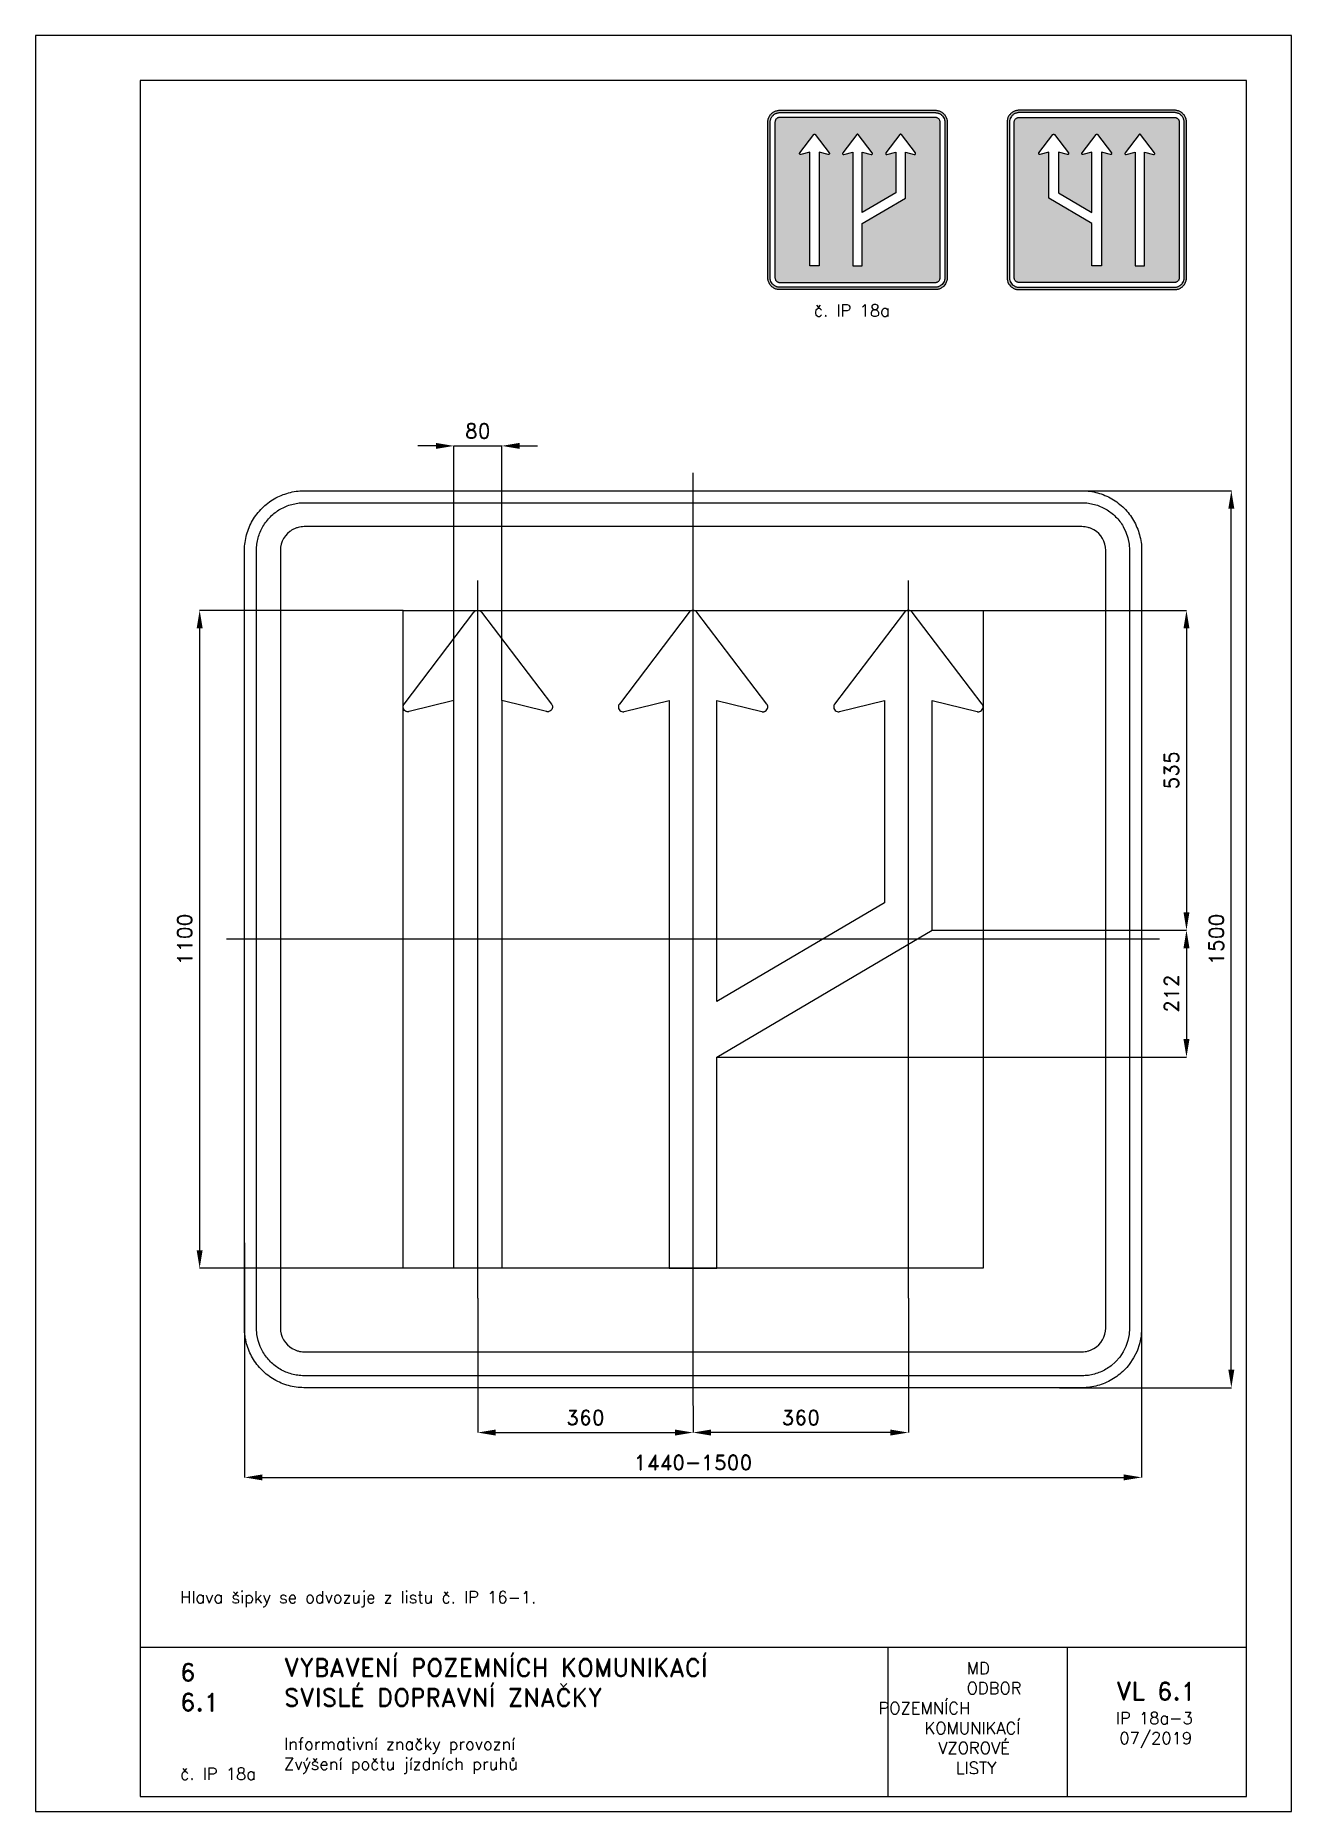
# Paper-space layout 'IP 18a-3' of a CAD drawing. Header units: millimetres. Extents: x 0 to 210, y 0 to 297.
# The model-space entities are those that its viewports show. They can reach past a viewport. Long polylines and large blocks are cut down to what shows.
import ezdxf

# ---------------------------------------------------------------- set-up
doc = ezdxf.new("R2010")
doc.units = ezdxf.units.MM
doc.header["$LTSCALE"] = 5
doc.linetypes.add('ČERCHOVANÁX2', pattern=[2, 1, -0.5, 0, -0.5])
doc.linetypes.add('ČÁRKOVANÁX2', pattern=[1.5, 1, -0.5])
for name, color, linetype in [('Kóty', 2, 'Continuous'), ('Rozpiska', 7, 'Continuous'), ('Značka', 7, 'Continuous')]:
    doc.layers.add(name, color=color, linetype=linetype)
doc.layers.add('Rámeček', color=6, linetype='Continuous', plot=False)
doc.styles.get("Standard").update_dxf_attribs({"font": 'romand.shx', "height": 25})
doc.dimstyles.get("Standard").update_dxf_attribs({"dimtxt": 25, "dimasz": 30, "dimexe": 0.18, "dimexo": 0.0625, "dimgap": 12.5, "dimtad": 1, "dimdec": 0, "dimzin": 0, "dimdsep": 46, "dimtxsty": 'Standard', "dimcen": 0.09, "dimadec": 0, "dimazin": 0, "dimtfac": 1, "dimtdec": 0, "dimtofl": 0, "dimtmove": 0, "dimatfit": 3, "dimfxl": 1, "dimtolj": 1, "dimtzin": 0, "dimarcsym": 0})

psp = doc.layouts.new('IP 18a-3')

# ---------------------------------------------------------------- texts
at = {"layer": 'Rozpiska', "color": 7, "attachment_point": 1}
for s, width, gutter_width, heights, insert, char_height in [('\\pi7.71429;č. IP 18a', 30, 125, [0], (122.44, 252), 2), ('\\P{\\H1.83333x; }\\PHlava šipky se odvozuje z listu č. IP 16-1.{\\H1.55556x; }', 155.5011, 100, [0], (24.17, 43.49), 2), ('6', 149.0422, 100, [0], (24.17, 24.77), 3), ('{\\C6;VYBAVENÍ POZEMNÍCH KOMUNIKACÍ\\P}SVISLÉ DOPRAVNÍ ZNAČKY{\\H1.34524x; }', 149.0422, 100, [0], (41.56, 25.56), 3), ('\\pi14.7414;{\\C6;MD\\P\\pi2.36044;}ODBOR POZEMNÍCH{\\H1.57143x; }\\P\\pi7.69378;KOMUNIKACÍ{\\H1.5x; }\\P\\pi9.97949;{\\C6;VZOROVÉ\\H1.47619x; \\H0.67742x;\\P\\pi12.93187;LISTY\\H1.26984x; }', 33.1018, 100, [0], (140.95, 24.95), 2), ('\\pi1.03113;{\\H1.5x;\\C6;VL 6.1\\P\\pi0.98347;\\H0.66667x;IP 18a-3\\H1.66666x; \\H0.6x;\\P\\pi1.5549;07/2019\\H1.80159x; }', 16.0623, 100, [0], (179.66, 21.61), 2), ('6.1', 149.0422, 100, [0], (24.17, 19.78), 3), ('{\\C6;Informativní značky provozní\\P}Zvýšení počtu jízdních pruhů{\\H1.83333x; }', 149.0422, 100, [0], (41.56, 12.29), 2), ('{\\C6;č. IP 18a}', 18.3305, 100, [2.67], (24.18, 7.3), 2)]:
    psp.add_mtext_dynamic_manual_height_columns(s, width=width, gutter_width=gutter_width, heights=heights, dxfattribs=dict(at, insert=insert, char_height=char_height))

msp = doc.modelspace()

# ---------------------------------------------------------------- blocks, each defined once
blk = doc.blocks.new('*D0')
at = {"layer": 'Defpoints', "color": 0, "transparency": 16777216}
for p in [(-360, -600), (0, -780.0625), (0, -825)]:
    blk.add_point(p, dxfattribs=at)
at = {"layer": 'Kóty', "color": 0, "lineweight": -2, "transparency": 16777216}
for p, q in [((-360, -600.0625), (-360, -825.18)), ((0, -780.125), (0, -825.18)), ((-330, -825), (-30, -825))]:
    blk.add_line(p, q, dxfattribs=at)
at = {"layer": 'Kóty', "color": 0, "transparency": 16777216}
for points in [[(-330, -820), (-330, -830), (-360, -825)], [(-30, -820), (-30, -830), (0, -825)]]:
    blk.add_solid(points, dxfattribs=at)
at = {"layer": 'Kóty', "color": 0, "transparency": 16777216, "insert": (-180, -800), "char_height": 25, "attachment_point": 5}
blk.add_mtext('\\A1;360', dxfattribs=at)
blk = doc.blocks.new('*D1')
at = {"layer": 'Defpoints', "color": 0, "transparency": 16777216}
for p in [(360, -600), (0, -780), (0, -825)]:
    blk.add_point(p, dxfattribs=at)
at = {"layer": 'Kóty', "color": 0, "lineweight": -2, "transparency": 16777216}
for p, q in [((360, -600.0625), (360, -825.18)), ((0, -780.0625), (0, -825.18)), ((330, -825), (30, -825))]:
    blk.add_line(p, q, dxfattribs=at)
at = {"layer": 'Kóty', "color": 0, "transparency": 16777216}
for points in [[(30, -820), (30, -830), (0, -825)], [(330, -820), (330, -830), (360, -825)]]:
    blk.add_solid(points, dxfattribs=at)
at = {"layer": 'Kóty', "color": 0, "transparency": 16777216, "insert": (180, -800), "char_height": 25, "attachment_point": 5}
blk.add_mtext('\\A1;360', dxfattribs=at)
blk = doc.blocks.new('*D2')
at = {"layer": 'Defpoints', "color": 0, "transparency": 16777216}
for p in [(-750, -507.4), (750, -603.9), (750, -900)]:
    blk.add_point(p, dxfattribs=at)
at = {"layer": 'Kóty', "color": 0, "lineweight": -2, "transparency": 16777216}
for p, q in [((-750, -507.5), (-750, -900.2)), ((750, -603.9), (750, -900.2)), ((-720, -900), (720, -900))]:
    blk.add_line(p, q, dxfattribs=at)
at = {"layer": 'Kóty', "color": 0, "transparency": 16777216}
for points in [[(-720, -895), (-720, -905), (-750, -900)], [(720, -895), (720, -905), (750, -900)]]:
    blk.add_solid(points, dxfattribs=at)
at = {"layer": 'Kóty', "color": 0, "transparency": 16777216, "insert": (0, -875), "char_height": 25, "attachment_point": 5}
blk.add_mtext('\\A1;1440-1500', dxfattribs=at)
blk = doc.blocks.new('*D3')
at = {"layer": 'Defpoints', "color": 0, "transparency": 16777216}
for p in [(-484.79, 550), (-825, -550), (-484.79, -550)]:
    blk.add_point(p, dxfattribs=at)
at = {"layer": 'Kóty', "color": 0, "lineweight": -2, "transparency": 16777216}
for p, q in [((-484.8525, 550), (-825.18, 550)), ((-825, 520), (-825, -520)), ((-484.8525, -550), (-825.18, -550))]:
    blk.add_line(p, q, dxfattribs=at)
at = {"layer": 'Kóty', "color": 0, "transparency": 16777216}
for points in [[(-830, 520), (-820, 520), (-825, 550)], [(-830, -520), (-820, -520), (-825, -550)]]:
    blk.add_solid(points, dxfattribs=at)
at = {"layer": 'Kóty', "color": 0, "transparency": 16777216, "insert": (-850, 0), "char_height": 25, "attachment_point": 5, "rotation": 90}
blk.add_mtext('\\A1;1100', dxfattribs=at)
blk = doc.blocks.new('*D4')
at = {"layer": 'Defpoints', "color": 0, "transparency": 16777216}
for p in [(-320, 825), (-400, 399.21), (-320, 399.21)]:
    blk.add_point(p, dxfattribs=at)
at = {"layer": 'Kóty', "color": 0, "lineweight": -2, "transparency": 16777216}
for p, q in [((-430, 825), (-460, 825)), ((-400, 399.2725), (-400, 825.18)), ((-320, 399.2725), (-320, 825.18)), ((-290, 825), (-260, 825))]:
    blk.add_line(p, q, dxfattribs=at)
at = {"layer": 'Kóty', "color": 0, "transparency": 16777216}
for points in [[(-430, 830), (-430, 820), (-400, 825)], [(-290, 830), (-290, 820), (-320, 825)]]:
    blk.add_solid(points, dxfattribs=at)
at = {"layer": 'Kóty', "color": 0, "transparency": 16777216, "insert": (-360, 850), "char_height": 25, "attachment_point": 5}
blk.add_mtext('\\A1;80', dxfattribs=at)
blk = doc.blocks.new('*D5')
at = {"layer": 'Defpoints', "color": 0, "transparency": 16777216}
for p in [(484.79, 550), (400, 15), (825, 15)]:
    blk.add_point(p, dxfattribs=at)
at = {"layer": 'Kóty', "color": 0, "lineweight": -2, "transparency": 16777216}
for p, q in [((484.8525, 550), (825.18, 550)), ((825, 520), (825, 45)), ((400.0625, 15), (825.18, 15))]:
    blk.add_line(p, q, dxfattribs=at)
at = {"layer": 'Kóty', "color": 0, "transparency": 16777216}
for points in [[(820, 520), (830, 520), (825, 550)], [(820, 45), (830, 45), (825, 15)]]:
    blk.add_solid(points, dxfattribs=at)
at = {"layer": 'Kóty', "color": 0, "transparency": 16777216, "insert": (800, 282.5), "char_height": 25, "attachment_point": 5, "rotation": 90}
blk.add_mtext('\\A1;535', dxfattribs=at)
blk = doc.blocks.new('*D6')
at = {"layer": 'Defpoints', "color": 0, "transparency": 16777216}
for p in [(400, 15), (40, -197), (825, -197)]:
    blk.add_point(p, dxfattribs=at)
at = {"layer": 'Kóty', "color": 0, "lineweight": -2, "transparency": 16777216}
for p, q in [((400.0625, 15), (825.18, 15)), ((825, -15), (825, -167)), ((40.0625, -197), (825.18, -197))]:
    blk.add_line(p, q, dxfattribs=at)
at = {"layer": 'Kóty', "color": 0, "transparency": 16777216}
for points in [[(820, -15), (830, -15), (825, 15)], [(820, -167), (830, -167), (825, -197)]]:
    blk.add_solid(points, dxfattribs=at)
at = {"layer": 'Kóty', "color": 0, "transparency": 16777216, "insert": (800, -91), "char_height": 25, "attachment_point": 5, "rotation": 90}
blk.add_mtext('\\A1;212', dxfattribs=at)
blk = doc.blocks.new('*D7')
at = {"layer": 'Defpoints', "color": 0, "transparency": 16777216}
for p in [(612.6, 750), (900, 750), (612.6, -750)]:
    blk.add_point(p, dxfattribs=at)
at = {"layer": 'Kóty', "color": 0, "lineweight": -2, "transparency": 16777216}
for p, q in [((612.6, 750), (900.2, 750)), ((900, -720), (900, 720)), ((612.6, -750), (900.2, -750))]:
    blk.add_line(p, q, dxfattribs=at)
at = {"layer": 'Kóty', "color": 0, "transparency": 16777216}
for points in [[(895, 720), (905, 720), (900, 750)], [(895, -720), (905, -720), (900, -750)]]:
    blk.add_solid(points, dxfattribs=at)
at = {"layer": 'Kóty', "color": 0, "transparency": 16777216, "insert": (875, 0), "char_height": 25, "attachment_point": 5, "rotation": 90}
blk.add_mtext('\\A1;1500', dxfattribs=at)

# ---------------------------------------------------------------- dimensions: what is measured, and where the dimension line sits
at = {"layer": 'Kóty'}
for base, p1, p2, picture, middle in [((-320, 825), (-400, 399.21), (-320, 399.21), '*D4', (-360, 850)), ((0, -825), (-360, -600), (0, -780.0625), '*D0', (-180, -800)), ((0, -825), (360, -600), (0, -780), '*D1', (180, -800))]:
    dim = msp.add_linear_dim(base=base, p1=p1, p2=p2, dimstyle='Standard', dxfattribs=at)
    dim.commit()
    dim.dimension.update_dxf_attribs({"geometry": picture, "text_midpoint": middle})
for base, p1, p2, picture, middle in [((900, 750), (612.574, -750), (612.574, 750), '*D7', (875, 0)), ((-825, -550), (-484.79, 550), (-484.79, -550), '*D3', (-850, 0)), ((825, 15), (484.79, 550), (400, 15), '*D5', (800, 282.5)), ((825, -197), (400, 15), (40, -197), '*D6', (800, -91))]:
    dim = msp.add_linear_dim(base=base, p1=p1, p2=p2, angle=90, dimstyle='Standard', dxfattribs=at)
    dim.commit()
    dim.dimension.update_dxf_attribs({"geometry": picture, "text_midpoint": middle})
dim = msp.add_linear_dim(base=(750, -900), p1=(-750, -507.4144), p2=(750, -603.8615), text='1440-1500', dimstyle='Standard', dxfattribs=at)
dim.commit()
dim.dimension.update_dxf_attribs({"geometry": '*D2', "text_midpoint": (0, -875)})

# ---------------------------------------------------------------- linework, layer by layer
at = {"layer": 'Kóty'}
msp.add_lwpolyline([(-400, 825), (-320, 825)], dxfattribs=at)
at = {"layer": 'Značka', "color": 6, "linetype": 'ČERCHOVANÁX2', "ltscale": 5}
for points in [[(0, -780), (0, 780)], [(-360, -600), (-360, 600)], [(360, -600), (360, 600)], [(780, 0), (-780, 0)]]:
    msp.add_lwpolyline(points, dxfattribs=at)
at = {"layer": 'Značka', "color": 5}
for points in [[(-650, -750), (-650.39, -749.9988), (-650.79, -749.9969, -0.032183), (-663.7, -749.0925, -0.0354395), (-676.39, -746.4557, -0.036257), (-688.66, -742.3068, -0.0344302), (-700.23, -736.4713, -0.0337135), (-711, -729.2849, -0.034097), (-720.71, -720.7107, -0.0342145), (-729.29, -711.0064, -0.0342268), (-736.47, -700.2266, -0.0340428), (-742.27, -688.6512, -0.0334252), (-746.46, -676.3873, -0.0341747), (-749.14, -663.6918, -0.0367361), (-750, -650.785), (-750, -650.393), (-750, -650), (-750, 650), (-750, 650.39), (-750, 650.79, -0.0321975), (-749.09, 663.7, -0.0354674), (-746.46, 676.39, -0.0363203), (-742.31, 688.66, -0.0344709), (-736.47, 700.23, -0.0337211), (-729.29, 711, -0.0340992), (-720.71, 720.71, -0.0342018), (-711.01, 729.29, -0.0342246), (-700.23, 736.47, -0.0340515), (-688.65, 742.27, -0.0334153), (-676.39, 746.46, -0.0341236), (-663.69, 749.14, -0.0367442), (-650.79, 750), (-650.39, 750), (-650, 750), (650, 750), (650.39, 750), (650.79, 750, -0.0321821), (663.7, 749.09, -0.0354474), (676.39, 746.46, -0.0362719), (688.66, 742.31, -0.0344334), (700.23, 736.47, -0.0337229), (711, 729.28, -0.0340912), (720.71, 720.71, -0.0342207), (729.29, 711.01, -0.0342246), (736.47, 700.23, -0.0340384), (742.27, 688.65, -0.0334249), (746.46, 676.39, -0.034173), (749.14, 663.69, -0.0367364), (750, 650.79), (750, 650.39), (750, 650), (750, -650), (750, -650.393), (750, -650.785), (749.09, -663.6978), (746.46, -676.3873), (742.31, -688.6591), (736.47, -700.2266), (729.28, -711.0042, -0.0341063), (720.71, -720.7107, -0.0342027), (711.01, -729.2931, -0.034227), (700.23, -736.4713, -0.0340442), (688.65, -742.2651, -0.0334113), (676.39, -746.4557, -0.0341218), (663.69, -749.1355, -0.0367434), (650.79, -749.9969), (650.39, -749.9989), (650, -750), (-650, -750)], [(-650, -730), (-650.31, -729.9991), (-650.63, -729.9975, -0.0321839), (-660.96, -729.274, -0.035448), (-671.11, -727.1646, -0.0362817), (-680.93, -723.8454, -0.0344216), (-690.18, -719.1771, -0.0337453), (-698.8, -713.4279, -0.0341022), (-706.57, -706.5685, -0.034186), (-713.43, -698.8051, -0.0342028), (-719.18, -690.1812), (-723.81, -680.921), (-727.16, -671.1098), (-729.31, -660.9534), (-730, -650.628), (-730, -650.314), (-730, -650), (-730, 650), (-730, 650.31), (-730, 650.63, -0.0321794), (-729.27, 660.96, -0.0354889), (-727.16, 671.11, -0.0362814), (-723.85, 680.93, -0.0344198), (-719.18, 690.18, -0.033728), (-713.43, 698.8, -0.0340731), (-706.57, 706.57, -0.0342387), (-698.81, 713.43, -0.0341991), (-690.18, 719.18, -0.0340344), (-680.92, 723.81, -0.0334143), (-671.11, 727.16, -0.0341236), (-660.95, 729.31, -0.0367402), (-650.63, 730), (-650.31, 730), (-650, 730), (650, 730), (650.31, 730), (650.63, 730, -0.032183), (660.96, 729.27, -0.0354467), (671.11, 727.16, -0.0362744), (680.93, 723.85, -0.0344144), (690.18, 719.18, -0.033745), (698.8, 713.43, -0.0340968), (706.57, 706.57, -0.0341871), (713.43, 698.81, -0.0342063), (719.18, 690.18), (723.81, 680.92), (727.16, 671.11), (729.31, 660.95), (730, 650.63), (730, 650.31), (730, 650), (730, -650), (730, -650.314), (730, -650.628), (729.27, -660.9582), (727.16, -671.1098), (723.85, -680.9273), (719.18, -690.1812), (713.43, -698.8034), (706.57, -706.5685), (698.81, -713.4345, -0.0342057), (690.18, -719.1771, -0.0340314), (680.92, -723.8121, -0.0334215), (671.11, -727.1646, -0.0341218), (660.95, -729.3084, -0.0367439), (650.63, -729.9975), (650.31, -729.9991), (650, -730), (-650, -730)], [(-650, -690), (650, -690), (650.16, -689.9995), (650.31, -689.9988, 0.0321848), (655.48, -689.637, 0.0354594), (660.55, -688.5823, 0.0362767), (665.46, -686.9227), (670.09, -684.5885), (674.4, -681.714), (678.28, -678.2843), (681.72, -674.4026), (684.59, -670.0906), (686.91, -665.4605), (688.58, -660.5549), (689.65, -655.4767), (690, -650.314), (690, -650.157), (690, -650), (690, 650), (690, 650.16), (690, 650.31), (689.64, 655.48), (688.58, 660.55), (686.92, 665.46), (684.59, 670.09), (681.71, 674.4), (678.28, 678.28), (674.4, 681.72), (670.09, 684.59), (665.46, 686.91, 0.0334086), (660.55, 688.58, 0.0341855), (655.48, 689.65, 0.0367465), (650.31, 690), (650.16, 690), (650, 690), (-650, 690), (-650.16, 690), (-650.31, 690, 0.0321848), (-655.48, 689.64, 0.0354579), (-660.55, 688.58, 0.0362712), (-665.46, 686.92, 0.0343823), (-670.09, 684.59, 0.0336505), (-674.4, 681.71), (-678.28, 678.28), (-681.72, 674.4), (-684.59, 670.09), (-686.91, 665.46), (-688.58, 660.55), (-689.65, 655.48), (-690, 650.31), (-690, 650.16), (-690, 650), (-690, -650), (-690, -650.157), (-690, -650.314), (-689.64, -655.4791), (-688.58, -660.5549), (-686.92, -665.4636), (-684.59, -670.0906), (-681.71, -674.4017), (-678.28, -678.2843), (-674.4, -681.7172), (-670.09, -684.5885), (-665.46, -686.9061, 0.0334044), (-660.55, -688.5823, 0.0341611), (-655.48, -689.6542, 0.0367494), (-650.31, -689.9988), (-650.16, -689.9996), (-650, -690)], [(-400, 399.21), (-474.96, 380.66), (-475.35, 380.58), (-475.74, 380.51, -0.0524666), (-477.31, 380.43, -0.0527088), (-478.87, 380.68, -0.0655366), (-480.7, 381.38), (-482.3, 382.54), (-483.58, 384.03), (-484.44, 385.8), (-484.86, 387.72), (-484.79, 389.68), (-484.4, 391.22), (-483.7, 392.62), (-483.48, 392.95), (-483.25, 393.27), (-366.37, 546.85), (-366.13, 547.13), (-365.89, 547.41), (-364.81, 548.4), (-363.55, 549.17), (-361.83, 549.8, -0.0614155), (-360, 550, -0.061065), (-358.18, 549.8, -0.0594878), (-356.45, 549.17), (-355.18, 548.41), (-354.11, 547.41), (-353.87, 547.13), (-353.63, 546.85), (-236.75, 393.27), (-236.52, 392.95), (-236.3, 392.62), (-235.6, 391.21), (-235.21, 389.68), (-235.13, 387.72), (-235.56, 385.8), (-236.42, 384.03), (-237.7, 382.54), (-239.3, 381.39), (-241.13, 380.68, -0.0527383), (-242.69, 380.42, -0.0574541), (-244.26, 380.51), (-244.65, 380.58), (-245.04, 380.66), (-320, 399.21), (-320, 375.21), (-320, -550), (-400, -550), (-400, 399.21)], [(-320, -550), (-400, -550), (-400, 375.21), (-400, 399.21), (-474.96, 380.66), (-475.35, 380.58), (-475.74, 380.51, -0.0524666), (-477.31, 380.43, -0.0527088), (-478.87, 380.68, -0.0655366), (-480.7, 381.38), (-482.3, 382.54), (-483.58, 384.03), (-484.44, 385.8), (-484.86, 387.72), (-484.79, 389.68), (-484.4, 391.22), (-483.7, 392.62), (-483.48, 392.95), (-483.25, 393.27), (-366.37, 546.85), (-366.13, 547.13), (-365.89, 547.41), (-364.81, 548.4), (-363.55, 549.17), (-361.83, 549.8, -0.0614155), (-360, 550, -0.061065), (-358.18, 549.8, -0.0594878), (-356.45, 549.17), (-355.18, 548.41), (-354.11, 547.41), (-353.87, 547.13), (-353.63, 546.85), (-236.75, 393.27), (-236.52, 392.95), (-236.3, 392.62), (-235.6, 391.21), (-235.21, 389.68), (-235.13, 387.72), (-235.56, 385.8), (-236.42, 384.03), (-237.7, 382.54), (-239.3, 381.39), (-241.13, 380.68, -0.0527383), (-242.69, 380.42, -0.0574541), (-244.26, 380.51), (-244.65, 380.58), (-245.04, 380.66), (-320, 399.21), (-320, 375.21), (-320, -550)], [(400, 375.21), (400, 399.21), (474.96, 380.66), (475.35, 380.58), (475.74, 380.51, 0.0526218), (477.31, 380.43, 0.0527088), (478.87, 380.68), (480.7, 381.38), (482.3, 382.54), (483.58, 384.03), (484.44, 385.8), (484.86, 387.72), (484.79, 389.68), (484.4, 391.22), (483.7, 392.62), (483.48, 392.95), (483.25, 393.27), (366.37, 546.85), (366.13, 547.13), (365.89, 547.41), (364.81, 548.4), (363.55, 549.17), (361.83, 549.8, 0.0614155), (360, 550, 0.061065), (358.18, 549.8), (356.45, 549.17), (355.18, 548.41), (354.11, 547.41), (353.87, 547.13), (353.63, 546.85), (236.75, 393.27), (236.52, 392.95), (236.3, 392.62), (235.6, 391.21), (235.21, 389.68), (235.13, 387.72), (235.56, 385.8), (236.42, 384.03), (237.7, 382.54), (239.3, 381.39), (241.13, 380.68), (242.69, 380.42, 0.0574541), (244.26, 380.51), (244.65, 380.58), (245.04, 380.66), (320, 399.21), (320, 375.21), (320, 60.73), (40, -104.159), (40, 375.21), (40, 399.21), (114.96, 380.66), (115.35, 380.58), (115.74, 380.51, 0.0524666), (117.31, 380.43, 0.0527088), (118.87, 380.68, 0.0655366), (120.7, 381.38), (122.3, 382.54), (123.58, 384.03), (124.44, 385.8), (124.86, 387.72), (124.79, 389.68), (124.4, 391.22), (123.7, 392.62), (123.48, 392.95), (123.25, 393.27), (6.37, 546.85), (6.13, 547.13), (5.89, 547.41), (4.81, 548.4), (3.55, 549.17), (1.83, 549.8, 0.0614155), (0, 550, 0.061065), (-1.82, 549.8), (-3.55, 549.17), (-4.82, 548.41), (-5.89, 547.41), (-6.13, 547.13), (-6.37, 546.85), (-123.25, 393.27), (-123.48, 392.95), (-123.7, 392.62), (-124.4, 391.21), (-124.79, 389.68), (-124.87, 387.72), (-124.44, 385.8), (-123.58, 384.03), (-122.3, 382.54), (-120.7, 381.39), (-118.87, 380.68), (-117.31, 380.42, 0.0574541), (-115.74, 380.51), (-115.35, 380.58), (-114.96, 380.66), (-40, 399.21), (-40, 375.21), (-40, -550), (40, -550), (40, -197), (400, 15), (400, 375.21)]]:
    msp.add_lwpolyline(points, format="xyb", dxfattribs=at)
at = {"layer": 'Značka', "color": 6, "linetype": 'ČÁRKOVANÁX2', "ltscale": 2.5}
msp.add_lwpolyline([(-484.79, -550), (-484.79, 550), (484.79, 550), (484.79, -550), (-484.79, -550)], dxfattribs=at)

msp.set_redraw_order([(e.dxf.handle, doc.entitydb.next_handle()) for e in msp.query("TEXT MTEXT ATTDEF DIMENSION ARC_DIMENSION")])  # texts and dimensions are drawn at this point

# ---------------------------------------------------------------- hatches: boundary and pattern name
at = {"layer": 'Značka'}
h = psp.add_hatch(color=170, dxfattribs=at)
h.dxf.hatch_style = 1
edge = h.paths.add_edge_path(flags=0)
edge.add_line((131.04, 258.5), (129.44, 258.5))
edge.add_line((129.44, 258.5), (129.44, 277))
edge.add_line((129.44, 277), (129.44, 277.48))
edge.add_line((129.44, 277.48), (127.94, 277.11))
edge.add_line((127.94, 277.11), (127.94, 277.11))
edge.add_line((127.94, 277.11), (127.93, 277.11))
edge.add_arc((127.91, 277.26), 0.15, 266.9103, 278.9237, ccw=False)
edge.add_arc((127.91, 277.26), 0.15, 254.861, 266.9298, ccw=False)
edge.add_arc((127.9, 277.26), 0.15, 241.5682, 256.5667, ccw=False)
edge.add_line((127.83, 277.13), (127.8, 277.15))
edge.add_line((127.8, 277.15), (127.77, 277.18))
edge.add_line((127.77, 277.18), (127.75, 277.22))
edge.add_line((127.75, 277.22), (127.75, 277.25))
edge.add_line((127.75, 277.25), (127.75, 277.29))
edge.add_line((127.75, 277.29), (127.76, 277.32))
edge.add_line((127.76, 277.32), (127.77, 277.35))
edge.add_line((127.77, 277.35), (127.77, 277.36))
edge.add_line((127.77, 277.36), (127.78, 277.37))
edge.add_line((127.78, 277.37), (130.12, 280.44))
edge.add_line((130.12, 280.44), (130.12, 280.44))
edge.add_line((130.12, 280.44), (130.13, 280.45))
edge.add_line((130.13, 280.45), (130.15, 280.47))
edge.add_line((130.15, 280.47), (130.17, 280.48))
edge.add_line((130.17, 280.48), (130.21, 280.5))
edge.add_arc((130.24, 280.35), 0.15, 89.2082, 103.2659, ccw=False)
edge.add_arc((130.25, 280.35), 0.15, 76.7401, 90.7178, ccw=False)
edge.add_arc((130.24, 280.34), 0.155, 63.1815, 76.7991, ccw=False)
edge.add_line((130.31, 280.48), (130.34, 280.47))
edge.add_line((130.34, 280.47), (130.36, 280.45))
edge.add_line((130.36, 280.45), (130.37, 280.44))
edge.add_line((130.37, 280.44), (130.37, 280.44))
edge.add_line((130.37, 280.44), (132.71, 277.37))
edge.add_line((132.71, 277.37), (132.71, 277.36))
edge.add_line((132.71, 277.36), (132.72, 277.35))
edge.add_line((132.72, 277.35), (132.73, 277.32))
edge.add_line((132.73, 277.32), (132.74, 277.29))
edge.add_line((132.74, 277.29), (132.74, 277.25))
edge.add_line((132.74, 277.25), (132.73, 277.22))
edge.add_line((132.73, 277.22), (132.71, 277.18))
edge.add_line((132.71, 277.18), (132.69, 277.15))
edge.add_line((132.69, 277.15), (132.66, 277.13))
edge.add_line((132.66, 277.13), (132.62, 277.11))
edge.add_arc((132.58, 277.26), 0.15, 273.4246, 285.5001, ccw=False)
edge.add_arc((132.58, 277.25), 0.137, 260.1426, 273.2956, ccw=False)
edge.add_line((132.56, 277.11), (132.55, 277.11))
edge.add_line((132.55, 277.11), (132.54, 277.11))
edge.add_line((132.54, 277.11), (131.04, 277.48))
edge.add_line((131.04, 277.48), (131.04, 277))
edge.add_line((131.04, 277), (131.04, 258.5))
edge = h.paths.add_edge_path(flags=0)
edge.add_line((145.44, 277), (145.44, 277.48))
edge.add_line((145.44, 277.48), (146.94, 277.11))
edge.add_line((146.94, 277.11), (146.95, 277.11))
edge.add_line((146.95, 277.11), (146.96, 277.11))
edge.add_arc((146.98, 277.26), 0.15, 261.0585, 273.1075)
edge.add_arc((146.98, 277.26), 0.15, 273.0702, 285.139)
edge.add_line((147.02, 277.11), (147.06, 277.13))
edge.add_line((147.06, 277.13), (147.09, 277.15))
edge.add_line((147.09, 277.15), (147.11, 277.18))
edge.add_line((147.11, 277.18), (147.13, 277.22))
edge.add_line((147.13, 277.22), (147.14, 277.25))
edge.add_line((147.14, 277.25), (147.14, 277.29))
edge.add_line((147.14, 277.29), (147.13, 277.32))
edge.add_line((147.13, 277.32), (147.12, 277.35))
edge.add_line((147.12, 277.35), (147.11, 277.36))
edge.add_line((147.11, 277.36), (147.11, 277.37))
edge.add_line((147.11, 277.37), (144.77, 280.44))
edge.add_line((144.77, 280.44), (144.77, 280.44))
edge.add_line((144.77, 280.44), (144.76, 280.45))
edge.add_line((144.76, 280.45), (144.74, 280.47))
edge.add_line((144.74, 280.47), (144.71, 280.48))
edge.add_line((144.71, 280.48), (144.68, 280.5))
edge.add_arc((144.65, 280.35), 0.15, 76.7341, 90.7918)
edge.add_arc((144.64, 280.35), 0.15, 89.2822, 103.2599)
edge.add_line((144.61, 280.5), (144.57, 280.48))
edge.add_line((144.57, 280.48), (144.55, 280.47))
edge.add_line((144.55, 280.47), (144.53, 280.45))
edge.add_line((144.53, 280.45), (144.52, 280.44))
edge.add_line((144.52, 280.44), (144.52, 280.44))
edge.add_line((144.52, 280.44), (142.18, 277.37))
edge.add_line((142.18, 277.37), (142.17, 277.36))
edge.add_line((142.17, 277.36), (142.17, 277.35))
edge.add_line((142.17, 277.35), (142.16, 277.32))
edge.add_line((142.16, 277.32), (142.15, 277.29))
edge.add_line((142.15, 277.29), (142.15, 277.25))
edge.add_line((142.15, 277.25), (142.15, 277.22))
edge.add_line((142.15, 277.22), (142.17, 277.18))
edge.add_line((142.17, 277.18), (142.2, 277.15))
edge.add_line((142.2, 277.15), (142.23, 277.13))
edge.add_line((142.23, 277.13), (142.27, 277.11))
edge.add_line((142.27, 277.11), (142.3, 277.11))
edge.add_arc((142.31, 277.25), 0.137, 266.7044, 279.8574)
edge.add_line((142.33, 277.11), (142.34, 277.11))
edge.add_line((142.34, 277.11), (142.34, 277.11))
edge.add_line((142.34, 277.11), (143.84, 277.48))
edge.add_line((143.84, 277.48), (143.84, 277))
edge.add_line((143.84, 277), (143.84, 270.71))
edge.add_line((143.84, 270.71), (138.24, 267.42))
edge.add_line((138.24, 267.42), (138.24, 277))
edge.add_line((138.24, 277), (138.24, 277.48))
edge.add_line((138.24, 277.48), (139.74, 277.11))
edge.add_line((139.74, 277.11), (139.75, 277.11))
edge.add_line((139.75, 277.11), (139.76, 277.11))
edge.add_arc((139.78, 277.26), 0.15, 261.0763, 273.0897)
edge.add_arc((139.78, 277.26), 0.15, 273.0702, 285.139)
edge.add_arc((139.79, 277.26), 0.15, 283.4333, 298.4318)
edge.add_line((139.86, 277.13), (139.89, 277.15))
edge.add_line((139.89, 277.15), (139.91, 277.18))
edge.add_line((139.91, 277.18), (139.93, 277.22))
edge.add_line((139.93, 277.22), (139.94, 277.25))
edge.add_line((139.94, 277.25), (139.94, 277.29))
edge.add_line((139.94, 277.29), (139.93, 277.32))
edge.add_line((139.93, 277.32), (139.92, 277.35))
edge.add_line((139.92, 277.35), (139.91, 277.36))
edge.add_line((139.91, 277.36), (139.91, 277.37))
edge.add_line((139.91, 277.37), (137.57, 280.44))
edge.add_line((137.57, 280.44), (137.57, 280.44))
edge.add_line((137.57, 280.44), (137.56, 280.45))
edge.add_line((137.56, 280.45), (137.54, 280.47))
edge.add_line((137.54, 280.47), (137.51, 280.48))
edge.add_line((137.51, 280.48), (137.48, 280.5))
edge.add_arc((137.45, 280.35), 0.15, 76.7341, 90.7918)
edge.add_arc((137.44, 280.35), 0.15, 89.2822, 103.2599)
edge.add_line((137.41, 280.5), (137.37, 280.48))
edge.add_line((137.37, 280.48), (137.35, 280.47))
edge.add_line((137.35, 280.47), (137.33, 280.45))
edge.add_line((137.33, 280.45), (137.32, 280.44))
edge.add_line((137.32, 280.44), (137.32, 280.44))
edge.add_line((137.32, 280.44), (134.98, 277.37))
edge.add_line((134.98, 277.37), (134.97, 277.36))
edge.add_line((134.97, 277.36), (134.97, 277.35))
edge.add_line((134.97, 277.35), (134.96, 277.32))
edge.add_line((134.96, 277.32), (134.95, 277.29))
edge.add_line((134.95, 277.29), (134.95, 277.25))
edge.add_line((134.95, 277.25), (134.95, 277.22))
edge.add_line((134.95, 277.22), (134.97, 277.18))
edge.add_line((134.97, 277.18), (135, 277.15))
edge.add_line((135, 277.15), (135.03, 277.13))
edge.add_line((135.03, 277.13), (135.07, 277.11))
edge.add_line((135.07, 277.11), (135.1, 277.11))
edge.add_arc((135.11, 277.25), 0.137, 266.7044, 279.8574)
edge.add_line((135.13, 277.11), (135.14, 277.11))
edge.add_line((135.14, 277.11), (135.14, 277.11))
edge.add_line((135.14, 277.11), (136.64, 277.48))
edge.add_line((136.64, 277.48), (136.64, 277))
edge.add_line((136.64, 277), (136.64, 258.5))
edge.add_line((136.64, 258.5), (138.24, 258.5))
edge.add_line((138.24, 258.5), (138.24, 265.56))
edge.add_line((138.24, 265.56), (145.44, 269.8))
edge.add_line((145.44, 269.8), (145.44, 277))
edge = h.paths.add_edge_path(flags=16)
edge.add_line((124.44, 254.9), (124.44, 254.9))
edge.add_line((124.44, 254.9), (124.43, 254.9))
edge.add_arc((124.44, 256.51), 1.61, 262.3069, 269.6803, ccw=False)
edge.add_arc((124.42, 256.37), 1.46, 254.1994, 262.3201, ccw=False)
edge.add_arc((124.38, 256.34), 1.43, 247.1688, 255.4803, ccw=False)
edge.add_arc((124.41, 256.41), 1.51, 239.2779, 247.1637, ccw=False)
edge.add_arc((124.4, 256.45), 1.54, 232.4328, 240.1637, ccw=False)
edge.add_arc((124.39, 256.44), 1.52, 224.6554, 232.4681, ccw=False)
edge.add_arc((124.38, 256.45), 1.52, 217.549, 225.3808, ccw=False)
edge.add_line((123.17, 255.52), (123.06, 255.7))
edge.add_line((123.06, 255.7), (122.97, 255.88))
edge.add_line((122.97, 255.88), (122.9, 256.08))
edge.add_line((122.9, 256.08), (122.86, 256.28))
edge.add_line((122.86, 256.28), (122.84, 256.49))
edge.add_line((122.84, 256.49), (122.84, 256.49))
edge.add_line((122.84, 256.49), (122.84, 256.5))
edge.add_line((122.84, 256.5), (122.84, 282.5))
edge.add_line((122.84, 282.5), (122.84, 282.51))
edge.add_line((122.84, 282.51), (122.84, 282.51))
edge.add_arc((124.45, 282.5), 1.61, 172.2715, 179.644, ccw=False)
edge.add_arc((124.31, 282.52), 1.46, 164.1915, 172.3215, ccw=False)
edge.add_arc((124.28, 282.56), 1.43, 157.217, 165.5284, ccw=False)
edge.add_arc((124.36, 282.53), 1.51, 149.2697, 157.1551, ccw=False)
edge.add_arc((124.39, 282.54), 1.54, 142.4311, 150.1581, ccw=False)
edge.add_arc((124.38, 282.55), 1.52, 134.6563, 142.4622, ccw=False)
edge.add_arc((124.39, 282.57), 1.51, 127.5554, 135.3993, ccw=False)
edge.add_arc((124.39, 282.57), 1.52, 119.7573, 127.5921, ccw=False)
edge.add_arc((124.41, 282.57), 1.52, 112.6665, 120.4636, ccw=False)
edge.add_arc((124.42, 282.54), 1.55, 105.0269, 112.682, ccw=False)
edge.add_arc((124.44, 282.58), 1.52, 98.0396, 105.8571, ccw=False)
edge.add_arc((124.42, 282.69), 1.41, 89.6169, 98.0334, ccw=False)
edge.add_line((124.43, 284.1), (124.44, 284.1))
edge.add_line((124.44, 284.1), (124.44, 284.1))
edge.add_line((124.44, 284.1), (150.44, 284.1))
edge.add_line((150.44, 284.1), (150.45, 284.1))
edge.add_line((150.45, 284.1), (150.46, 284.1))
edge.add_arc((150.45, 282.49), 1.61, 82.2711, 89.6444, ccw=False)
edge.add_arc((150.47, 282.63), 1.46, 74.1963, 82.3167, ccw=False)
edge.add_arc((150.51, 282.66), 1.43, 67.2178, 75.5276, ccw=False)
edge.add_arc((150.48, 282.59), 1.51, 59.2704, 67.1544, ccw=False)
edge.add_arc((150.48, 282.55), 1.54, 52.4292, 60.16, ccw=False)
edge.add_arc((150.49, 282.56), 1.52, 44.6536, 52.465, ccw=False)
edge.add_arc((150.51, 282.55), 1.52, 37.5613, 45.3934, ccw=False)
edge.add_line((151.71, 283.48), (151.83, 283.3))
edge.add_line((151.83, 283.3), (151.92, 283.12))
edge.add_line((151.92, 283.12), (151.99, 282.92))
edge.add_line((151.99, 282.92), (152.03, 282.72))
edge.add_line((152.03, 282.72), (152.04, 282.51))
edge.add_line((152.04, 282.51), (152.04, 282.51))
edge.add_line((152.04, 282.51), (152.04, 282.5))
edge.add_line((152.04, 282.5), (152.04, 256.5))
edge.add_line((152.04, 256.5), (152.04, 256.49))
edge.add_line((152.04, 256.49), (152.04, 256.49))
edge.add_line((152.04, 256.49), (152.03, 256.28))
edge.add_line((152.03, 256.28), (151.99, 256.08))
edge.add_line((151.99, 256.08), (151.92, 255.88))
edge.add_line((151.92, 255.88), (151.83, 255.7))
edge.add_line((151.83, 255.7), (151.71, 255.52))
edge.add_line((151.71, 255.52), (151.57, 255.37))
edge.add_line((151.57, 255.37), (151.42, 255.23))
edge.add_arc((150.49, 256.43), 1.52, 299.7225, 307.5589, ccw=False)
edge.add_arc((150.47, 256.43), 1.52, 292.6916, 300.488, ccw=False)
edge.add_arc((150.46, 256.46), 1.55, 285.0391, 292.6959, ccw=False)
edge.add_arc((150.45, 256.42), 1.52, 278.0063, 285.8234, ccw=False)
edge.add_arc((150.47, 256.31), 1.41, 269.6115, 278.0288, ccw=False)
edge.add_line((150.46, 254.9), (150.45, 254.9))
edge.add_line((150.45, 254.9), (150.44, 254.9))
edge.add_line((150.44, 254.9), (124.44, 254.9))
edge = h.paths.add_edge_path(flags=0)
edge.add_line((124.44, 255.7), (150.44, 255.7))
edge.add_line((150.44, 255.7), (150.45, 255.7))
edge.add_line((150.45, 255.7), (150.45, 255.7))
edge.add_arc((150.45, 256.51), 0.806, 270.3162, 277.6899)
edge.add_arc((150.46, 256.43), 0.731, 277.6899, 285.8131)
edge.add_arc((150.47, 256.42), 0.715, 284.5203, 292.8306)
edge.add_line((150.75, 255.76), (150.85, 255.81))
edge.add_line((150.85, 255.81), (150.93, 255.87))
edge.add_line((150.93, 255.87), (151.01, 255.93))
edge.add_line((151.01, 255.93), (151.08, 256.01))
edge.add_line((151.08, 256.01), (151.14, 256.1))
edge.add_line((151.14, 256.1), (151.18, 256.19))
edge.add_line((151.18, 256.19), (151.21, 256.29))
edge.add_line((151.21, 256.29), (151.24, 256.39))
edge.add_line((151.24, 256.39), (151.24, 256.49))
edge.add_line((151.24, 256.49), (151.24, 256.5))
edge.add_line((151.24, 256.5), (151.24, 256.5))
edge.add_line((151.24, 256.5), (151.24, 282.5))
edge.add_line((151.24, 282.5), (151.24, 282.5))
edge.add_line((151.24, 282.5), (151.24, 282.51))
edge.add_line((151.24, 282.51), (151.24, 282.61))
edge.add_line((151.24, 282.61), (151.21, 282.71))
edge.add_line((151.21, 282.71), (151.18, 282.81))
edge.add_line((151.18, 282.81), (151.14, 282.9))
edge.add_line((151.14, 282.9), (151.08, 282.99))
edge.add_line((151.08, 282.99), (151.01, 283.07))
edge.add_line((151.01, 283.07), (150.93, 283.13))
edge.add_line((150.93, 283.13), (150.85, 283.19))
edge.add_line((150.85, 283.19), (150.75, 283.24))
edge.add_arc((150.45, 282.52), 0.777, 67.3888, 75.0426)
edge.add_arc((150.45, 282.54), 0.759, 74.167, 81.9987)
edge.add_arc((150.45, 282.59), 0.706, 81.9181, 90.336)
edge.add_line((150.45, 283.3), (150.45, 283.3))
edge.add_line((150.45, 283.3), (150.44, 283.3))
edge.add_line((150.44, 283.3), (124.44, 283.3))
edge.add_line((124.44, 283.3), (124.44, 283.3))
edge.add_line((124.44, 283.3), (124.44, 283.3))
edge.add_arc((124.44, 282.49), 0.806, 90.2964, 97.6701)
edge.add_arc((124.43, 282.57), 0.731, 97.7474, 105.8704)
edge.add_arc((124.41, 282.58), 0.715, 104.5251, 112.8342)
edge.add_arc((124.43, 282.54), 0.755, 112.775, 120.6517)
edge.add_arc((124.43, 282.52), 0.771, 119.8968, 127.606)
edge.add_line((123.96, 283.13), (123.88, 283.07))
edge.add_line((123.88, 283.07), (123.81, 282.99))
edge.add_line((123.81, 282.99), (123.75, 282.9))
edge.add_line((123.75, 282.9), (123.71, 282.81))
edge.add_line((123.71, 282.81), (123.67, 282.71))
edge.add_line((123.67, 282.71), (123.65, 282.61))
edge.add_line((123.65, 282.61), (123.64, 282.51))
edge.add_line((123.64, 282.51), (123.64, 282.5))
edge.add_line((123.64, 282.5), (123.64, 282.5))
edge.add_line((123.64, 282.5), (123.64, 256.5))
edge.add_line((123.64, 256.5), (123.64, 256.5))
edge.add_line((123.64, 256.5), (123.64, 256.49))
edge.add_line((123.64, 256.49), (123.65, 256.39))
edge.add_line((123.65, 256.39), (123.67, 256.29))
edge.add_line((123.67, 256.29), (123.7, 256.19))
edge.add_line((123.7, 256.19), (123.75, 256.1))
edge.add_line((123.75, 256.1), (123.81, 256.01))
edge.add_line((123.81, 256.01), (123.88, 255.93))
edge.add_line((123.88, 255.93), (123.96, 255.87))
edge.add_line((123.96, 255.87), (124.04, 255.81))
edge.add_line((124.04, 255.81), (124.13, 255.76))
edge.add_arc((124.43, 256.48), 0.777, 247.3244, 254.9773)
edge.add_arc((124.44, 256.46), 0.759, 254.1493, 261.9754)
edge.add_arc((124.43, 256.41), 0.706, 261.9774, 270.3959)
edge.add_line((124.44, 255.7), (124.44, 255.7))
edge.add_line((124.44, 255.7), (124.44, 255.7))
edge = h.paths.add_edge_path()
edge.add_line((124.44, 254.5), (124.44, 254.5))
edge.add_line((124.44, 254.5), (124.43, 254.5))
edge.add_arc((124.44, 256.51), 2.01, 262.3058, 269.6791, ccw=False)
edge.add_arc((124.41, 256.33), 1.83, 254.2028, 262.3215, ccw=False)
edge.add_arc((124.36, 256.3), 1.79, 247.1648, 255.4706, ccw=False)
edge.add_arc((124.4, 256.39), 1.88, 239.2914, 247.1791, ccw=False)
edge.add_arc((124.4, 256.44), 1.92, 232.4245, 240.1482, ccw=False)
edge.add_arc((124.38, 256.42), 1.9, 224.6489, 232.4603, ccw=False)
edge.add_arc((124.36, 256.44), 1.9, 217.5622, 225.4005, ccw=False)
edge.add_arc((124.36, 256.44), 1.89, 209.7454, 217.5866, ccw=False)
edge.add_arc((124.35, 256.46), 1.9, 202.7142, 210.5132, ccw=False)
edge.add_arc((124.39, 256.48), 1.94, 195.0341, 202.6917, ccw=False)
edge.add_arc((124.34, 256.49), 1.9, 188.0054, 195.8347, ccw=False)
edge.add_arc((124.21, 256.47), 1.76, 179.6043, 188.0198, ccw=False)
edge.add_line((122.44, 256.48), (122.44, 256.49))
edge.add_line((122.44, 256.49), (122.44, 256.5))
edge.add_line((122.44, 256.5), (122.44, 282.5))
edge.add_line((122.44, 282.5), (122.44, 282.51))
edge.add_line((122.44, 282.51), (122.44, 282.52))
edge.add_arc((124.46, 282.5), 2.01, 172.2797, 179.6563, ccw=False)
edge.add_arc((124.27, 282.53), 1.83, 164.2287, 172.3538, ccw=False)
edge.add_arc((124.24, 282.58), 1.79, 157.1531, 165.4734, ccw=False)
edge.add_arc((124.33, 282.54), 1.88, 149.269, 157.166, ccw=False)
edge.add_arc((124.38, 282.55), 1.92, 142.4472, 150.1726, ccw=False)
edge.add_arc((124.37, 282.56), 1.9, 134.6294, 142.4413, ccw=False)
edge.add_arc((124.38, 282.58), 1.9, 127.5762, 135.4116, ccw=False)
edge.add_arc((124.38, 282.58), 1.89, 119.7452, 127.5858, ccw=False)
edge.add_arc((124.41, 282.59), 1.9, 112.7041, 120.5051, ccw=False)
edge.add_arc((124.42, 282.55), 1.94, 105.0408, 112.6962, ccw=False)
edge.add_arc((124.43, 282.6), 1.9, 98.0072, 105.8247, ccw=False)
edge.add_arc((124.42, 282.74), 1.76, 89.6054, 98.0228, ccw=False)
edge.add_line((124.43, 284.5), (124.44, 284.5))
edge.add_line((124.44, 284.5), (124.44, 284.5))
edge.add_line((124.44, 284.5), (150.44, 284.5))
edge.add_line((150.44, 284.5), (150.45, 284.5))
edge.add_line((150.45, 284.5), (150.46, 284.5))
edge.add_arc((150.45, 282.49), 2.01, 82.2815, 89.6545, ccw=False)
edge.add_arc((150.47, 282.67), 1.83, 74.231, 82.3515, ccw=False)
edge.add_arc((150.52, 282.7), 1.79, 67.1586, 75.4679, ccw=False)
edge.add_arc((150.49, 282.61), 1.88, 59.2733, 67.1617, ccw=False)
edge.add_arc((150.49, 282.56), 1.92, 52.4102, 60.136, ccw=False)
edge.add_arc((150.5, 282.58), 1.9, 44.6635, 52.4736, ccw=False)
edge.add_arc((150.53, 282.57), 1.89, 37.574, 45.4138, ccw=False)
edge.add_arc((150.53, 282.56), 1.89, 29.7452, 37.5858, ccw=False)
edge.add_arc((150.53, 282.54), 1.9, 22.7056, 30.5036, ccw=False)
edge.add_line((152.29, 283.27), (152.37, 283.03))
edge.add_line((152.37, 283.03), (152.43, 282.77))
edge.add_arc((150.68, 282.53), 1.76, -0.3937, 8.0219, ccw=False)
edge.add_line((152.44, 282.52), (152.44, 282.51))
edge.add_line((152.44, 282.51), (152.44, 282.5))
edge.add_line((152.44, 282.5), (152.44, 256.5))
edge.add_line((152.44, 256.5), (152.44, 256.49))
edge.add_line((152.44, 256.49), (152.44, 256.48))
edge.add_line((152.44, 256.48), (152.43, 256.23))
edge.add_line((152.43, 256.23), (152.37, 255.97))
edge.add_line((152.37, 255.97), (152.29, 255.73))
edge.add_line((152.29, 255.73), (152.17, 255.5))
edge.add_line((152.17, 255.5), (152.03, 255.28))
edge.add_line((152.03, 255.28), (151.86, 255.09))
edge.add_arc((150.51, 256.42), 1.9, 307.5841, 315.4197, ccw=False)
edge.add_arc((150.51, 256.42), 1.89, 299.7383, 307.5795, ccw=False)
edge.add_arc((150.48, 256.41), 1.9, 292.6804, 300.4798, ccw=False)
edge.add_arc((150.47, 256.45), 1.94, 285.0439, 292.6984, ccw=False)
edge.add_arc((150.45, 256.4), 1.9, 278.0062, 285.8233, ccw=False)
edge.add_arc((150.47, 256.26), 1.76, 269.6119, 278.0291, ccw=False)
edge.add_line((150.46, 254.5), (150.45, 254.5))
edge.add_line((150.45, 254.5), (150.44, 254.5))
edge.add_line((150.44, 254.5), (124.44, 254.5))
h = psp.add_hatch(color=170, dxfattribs=at)
h.dxf.hatch_style = 1
edge = h.paths.add_edge_path(flags=16)
edge.add_line((131.04, 258.5), (129.44, 258.5))
edge.add_line((129.44, 258.5), (129.44, 277))
edge.add_line((129.44, 277), (129.44, 277.48))
edge.add_line((129.44, 277.48), (127.94, 277.11))
edge.add_line((127.94, 277.11), (127.94, 277.11))
edge.add_line((127.94, 277.11), (127.93, 277.11))
edge.add_arc((127.91, 277.26), 0.15, 266.9103, 278.9237, ccw=False)
edge.add_arc((127.91, 277.26), 0.15, 254.861, 266.9298, ccw=False)
edge.add_arc((127.9, 277.26), 0.15, 241.5682, 256.5667, ccw=False)
edge.add_line((127.83, 277.13), (127.8, 277.15))
edge.add_line((127.8, 277.15), (127.77, 277.18))
edge.add_line((127.77, 277.18), (127.75, 277.22))
edge.add_line((127.75, 277.22), (127.75, 277.25))
edge.add_line((127.75, 277.25), (127.75, 277.29))
edge.add_line((127.75, 277.29), (127.76, 277.32))
edge.add_line((127.76, 277.32), (127.77, 277.35))
edge.add_line((127.77, 277.35), (127.77, 277.36))
edge.add_line((127.77, 277.36), (127.78, 277.37))
edge.add_line((127.78, 277.37), (130.12, 280.44))
edge.add_line((130.12, 280.44), (130.12, 280.44))
edge.add_line((130.12, 280.44), (130.13, 280.45))
edge.add_line((130.13, 280.45), (130.15, 280.47))
edge.add_line((130.15, 280.47), (130.17, 280.48))
edge.add_line((130.17, 280.48), (130.21, 280.5))
edge.add_arc((130.24, 280.35), 0.15, 89.2082, 103.2659, ccw=False)
edge.add_arc((130.25, 280.35), 0.15, 76.7401, 90.7178, ccw=False)
edge.add_arc((130.24, 280.34), 0.155, 63.1815, 76.7991, ccw=False)
edge.add_line((130.31, 280.48), (130.34, 280.47))
edge.add_line((130.34, 280.47), (130.36, 280.45))
edge.add_line((130.36, 280.45), (130.37, 280.44))
edge.add_line((130.37, 280.44), (130.37, 280.44))
edge.add_line((130.37, 280.44), (132.71, 277.37))
edge.add_line((132.71, 277.37), (132.71, 277.36))
edge.add_line((132.71, 277.36), (132.72, 277.35))
edge.add_line((132.72, 277.35), (132.73, 277.32))
edge.add_line((132.73, 277.32), (132.74, 277.29))
edge.add_line((132.74, 277.29), (132.74, 277.25))
edge.add_line((132.74, 277.25), (132.73, 277.22))
edge.add_line((132.73, 277.22), (132.71, 277.18))
edge.add_line((132.71, 277.18), (132.69, 277.15))
edge.add_line((132.69, 277.15), (132.66, 277.13))
edge.add_line((132.66, 277.13), (132.62, 277.11))
edge.add_arc((132.58, 277.26), 0.15, 273.4246, 285.5001, ccw=False)
edge.add_arc((132.58, 277.25), 0.137, 260.1426, 273.2956, ccw=False)
edge.add_line((132.56, 277.11), (132.55, 277.11))
edge.add_line((132.55, 277.11), (132.54, 277.11))
edge.add_line((132.54, 277.11), (131.04, 277.48))
edge.add_line((131.04, 277.48), (131.04, 277))
edge.add_line((131.04, 277), (131.04, 258.5))
edge = h.paths.add_edge_path(flags=16)
edge.add_line((145.44, 277), (145.44, 277.48))
edge.add_line((145.44, 277.48), (146.94, 277.11))
edge.add_line((146.94, 277.11), (146.95, 277.11))
edge.add_line((146.95, 277.11), (146.96, 277.11))
edge.add_arc((146.98, 277.26), 0.15, 261.0585, 273.1075)
edge.add_arc((146.98, 277.26), 0.15, 273.0702, 285.139)
edge.add_line((147.02, 277.11), (147.06, 277.13))
edge.add_line((147.06, 277.13), (147.09, 277.15))
edge.add_line((147.09, 277.15), (147.11, 277.18))
edge.add_line((147.11, 277.18), (147.13, 277.22))
edge.add_line((147.13, 277.22), (147.14, 277.25))
edge.add_line((147.14, 277.25), (147.14, 277.29))
edge.add_line((147.14, 277.29), (147.13, 277.32))
edge.add_line((147.13, 277.32), (147.12, 277.35))
edge.add_line((147.12, 277.35), (147.11, 277.36))
edge.add_line((147.11, 277.36), (147.11, 277.37))
edge.add_line((147.11, 277.37), (144.77, 280.44))
edge.add_line((144.77, 280.44), (144.77, 280.44))
edge.add_line((144.77, 280.44), (144.76, 280.45))
edge.add_line((144.76, 280.45), (144.74, 280.47))
edge.add_line((144.74, 280.47), (144.71, 280.48))
edge.add_line((144.71, 280.48), (144.68, 280.5))
edge.add_arc((144.65, 280.35), 0.15, 76.7341, 90.7918)
edge.add_arc((144.64, 280.35), 0.15, 89.2822, 103.2599)
edge.add_line((144.61, 280.5), (144.57, 280.48))
edge.add_line((144.57, 280.48), (144.55, 280.47))
edge.add_line((144.55, 280.47), (144.53, 280.45))
edge.add_line((144.53, 280.45), (144.52, 280.44))
edge.add_line((144.52, 280.44), (144.52, 280.44))
edge.add_line((144.52, 280.44), (142.18, 277.37))
edge.add_line((142.18, 277.37), (142.17, 277.36))
edge.add_line((142.17, 277.36), (142.17, 277.35))
edge.add_line((142.17, 277.35), (142.16, 277.32))
edge.add_line((142.16, 277.32), (142.15, 277.29))
edge.add_line((142.15, 277.29), (142.15, 277.25))
edge.add_line((142.15, 277.25), (142.15, 277.22))
edge.add_line((142.15, 277.22), (142.17, 277.18))
edge.add_line((142.17, 277.18), (142.2, 277.15))
edge.add_line((142.2, 277.15), (142.23, 277.13))
edge.add_line((142.23, 277.13), (142.27, 277.11))
edge.add_line((142.27, 277.11), (142.3, 277.11))
edge.add_arc((142.31, 277.25), 0.137, 266.7044, 279.8574)
edge.add_line((142.33, 277.11), (142.34, 277.11))
edge.add_line((142.34, 277.11), (142.34, 277.11))
edge.add_line((142.34, 277.11), (143.84, 277.48))
edge.add_line((143.84, 277.48), (143.84, 277))
edge.add_line((143.84, 277), (143.84, 270.71))
edge.add_line((143.84, 270.71), (138.24, 267.42))
edge.add_line((138.24, 267.42), (138.24, 277))
edge.add_line((138.24, 277), (138.24, 277.48))
edge.add_line((138.24, 277.48), (139.74, 277.11))
edge.add_line((139.74, 277.11), (139.75, 277.11))
edge.add_line((139.75, 277.11), (139.76, 277.11))
edge.add_arc((139.78, 277.26), 0.15, 261.0763, 273.0897)
edge.add_arc((139.78, 277.26), 0.15, 273.0702, 285.139)
edge.add_arc((139.79, 277.26), 0.15, 283.4333, 298.4318)
edge.add_line((139.86, 277.13), (139.89, 277.15))
edge.add_line((139.89, 277.15), (139.91, 277.18))
edge.add_line((139.91, 277.18), (139.93, 277.22))
edge.add_line((139.93, 277.22), (139.94, 277.25))
edge.add_line((139.94, 277.25), (139.94, 277.29))
edge.add_line((139.94, 277.29), (139.93, 277.32))
edge.add_line((139.93, 277.32), (139.92, 277.35))
edge.add_line((139.92, 277.35), (139.91, 277.36))
edge.add_line((139.91, 277.36), (139.91, 277.37))
edge.add_line((139.91, 277.37), (137.57, 280.44))
edge.add_line((137.57, 280.44), (137.57, 280.44))
edge.add_line((137.57, 280.44), (137.56, 280.45))
edge.add_line((137.56, 280.45), (137.54, 280.47))
edge.add_line((137.54, 280.47), (137.51, 280.48))
edge.add_line((137.51, 280.48), (137.48, 280.5))
edge.add_arc((137.45, 280.35), 0.15, 76.7341, 90.7918)
edge.add_arc((137.44, 280.35), 0.15, 89.2822, 103.2599)
edge.add_line((137.41, 280.5), (137.37, 280.48))
edge.add_line((137.37, 280.48), (137.35, 280.47))
edge.add_line((137.35, 280.47), (137.33, 280.45))
edge.add_line((137.33, 280.45), (137.32, 280.44))
edge.add_line((137.32, 280.44), (137.32, 280.44))
edge.add_line((137.32, 280.44), (134.98, 277.37))
edge.add_line((134.98, 277.37), (134.97, 277.36))
edge.add_line((134.97, 277.36), (134.97, 277.35))
edge.add_line((134.97, 277.35), (134.96, 277.32))
edge.add_line((134.96, 277.32), (134.95, 277.29))
edge.add_line((134.95, 277.29), (134.95, 277.25))
edge.add_line((134.95, 277.25), (134.95, 277.22))
edge.add_line((134.95, 277.22), (134.97, 277.18))
edge.add_line((134.97, 277.18), (135, 277.15))
edge.add_line((135, 277.15), (135.03, 277.13))
edge.add_line((135.03, 277.13), (135.07, 277.11))
edge.add_line((135.07, 277.11), (135.1, 277.11))
edge.add_arc((135.11, 277.25), 0.137, 266.7044, 279.8574)
edge.add_line((135.13, 277.11), (135.14, 277.11))
edge.add_line((135.14, 277.11), (135.14, 277.11))
edge.add_line((135.14, 277.11), (136.64, 277.48))
edge.add_line((136.64, 277.48), (136.64, 277))
edge.add_line((136.64, 277), (136.64, 258.5))
edge.add_line((136.64, 258.5), (138.24, 258.5))
edge.add_line((138.24, 258.5), (138.24, 265.56))
edge.add_line((138.24, 265.56), (145.44, 269.8))
edge.add_line((145.44, 269.8), (145.44, 277))
edge = h.paths.add_edge_path()
edge.add_line((124.44, 255.7), (150.44, 255.7))
edge.add_line((150.44, 255.7), (150.45, 255.7))
edge.add_line((150.45, 255.7), (150.45, 255.7))
edge.add_arc((150.45, 256.51), 0.806, 270.3162, 277.6899)
edge.add_arc((150.46, 256.43), 0.731, 277.6899, 285.8131)
edge.add_arc((150.47, 256.42), 0.715, 284.5203, 292.8306)
edge.add_line((150.75, 255.76), (150.85, 255.81))
edge.add_line((150.85, 255.81), (150.93, 255.87))
edge.add_line((150.93, 255.87), (151.01, 255.93))
edge.add_line((151.01, 255.93), (151.08, 256.01))
edge.add_line((151.08, 256.01), (151.14, 256.1))
edge.add_line((151.14, 256.1), (151.18, 256.19))
edge.add_line((151.18, 256.19), (151.21, 256.29))
edge.add_line((151.21, 256.29), (151.24, 256.39))
edge.add_line((151.24, 256.39), (151.24, 256.49))
edge.add_line((151.24, 256.49), (151.24, 256.5))
edge.add_line((151.24, 256.5), (151.24, 256.5))
edge.add_line((151.24, 256.5), (151.24, 282.5))
edge.add_line((151.24, 282.5), (151.24, 282.5))
edge.add_line((151.24, 282.5), (151.24, 282.51))
edge.add_line((151.24, 282.51), (151.24, 282.61))
edge.add_line((151.24, 282.61), (151.21, 282.71))
edge.add_line((151.21, 282.71), (151.18, 282.81))
edge.add_line((151.18, 282.81), (151.14, 282.9))
edge.add_line((151.14, 282.9), (151.08, 282.99))
edge.add_line((151.08, 282.99), (151.01, 283.07))
edge.add_line((151.01, 283.07), (150.93, 283.13))
edge.add_line((150.93, 283.13), (150.85, 283.19))
edge.add_line((150.85, 283.19), (150.75, 283.24))
edge.add_arc((150.45, 282.52), 0.777, 67.3888, 75.0426)
edge.add_arc((150.45, 282.54), 0.759, 74.167, 81.9987)
edge.add_arc((150.45, 282.59), 0.706, 81.9181, 90.336)
edge.add_line((150.45, 283.3), (150.45, 283.3))
edge.add_line((150.45, 283.3), (150.44, 283.3))
edge.add_line((150.44, 283.3), (124.44, 283.3))
edge.add_line((124.44, 283.3), (124.44, 283.3))
edge.add_line((124.44, 283.3), (124.44, 283.3))
edge.add_arc((124.44, 282.49), 0.806, 90.2964, 97.6701)
edge.add_arc((124.43, 282.57), 0.731, 97.7474, 105.8704)
edge.add_arc((124.41, 282.58), 0.715, 104.5251, 112.8342)
edge.add_arc((124.43, 282.54), 0.755, 112.775, 120.6517)
edge.add_arc((124.43, 282.52), 0.771, 119.8968, 127.606)
edge.add_line((123.96, 283.13), (123.88, 283.07))
edge.add_line((123.88, 283.07), (123.81, 282.99))
edge.add_line((123.81, 282.99), (123.75, 282.9))
edge.add_line((123.75, 282.9), (123.71, 282.81))
edge.add_line((123.71, 282.81), (123.67, 282.71))
edge.add_line((123.67, 282.71), (123.65, 282.61))
edge.add_line((123.65, 282.61), (123.64, 282.51))
edge.add_line((123.64, 282.51), (123.64, 282.5))
edge.add_line((123.64, 282.5), (123.64, 282.5))
edge.add_line((123.64, 282.5), (123.64, 256.5))
edge.add_line((123.64, 256.5), (123.64, 256.5))
edge.add_line((123.64, 256.5), (123.64, 256.49))
edge.add_line((123.64, 256.49), (123.65, 256.39))
edge.add_line((123.65, 256.39), (123.67, 256.29))
edge.add_line((123.67, 256.29), (123.7, 256.19))
edge.add_line((123.7, 256.19), (123.75, 256.1))
edge.add_line((123.75, 256.1), (123.81, 256.01))
edge.add_line((123.81, 256.01), (123.88, 255.93))
edge.add_line((123.88, 255.93), (123.96, 255.87))
edge.add_line((123.96, 255.87), (124.04, 255.81))
edge.add_line((124.04, 255.81), (124.13, 255.76))
edge.add_arc((124.43, 256.48), 0.777, 247.3244, 254.9773)
edge.add_arc((124.44, 256.46), 0.759, 254.1493, 261.9754)
edge.add_arc((124.43, 256.41), 0.706, 261.9774, 270.3959)
edge.add_line((124.44, 255.7), (124.44, 255.7))
edge.add_line((124.44, 255.7), (124.44, 255.7))
h = psp.add_hatch(color=170, dxfattribs=at)
h.dxf.hatch_style = 1
edge = h.paths.add_edge_path(flags=0)
edge.add_line((183.84, 258.5), (185.44, 258.5))
edge.add_line((185.44, 258.5), (185.44, 277))
edge.add_line((185.44, 277), (185.44, 277.48))
edge.add_line((185.44, 277.48), (186.94, 277.11))
edge.add_line((186.94, 277.11), (186.95, 277.11))
edge.add_line((186.95, 277.11), (186.96, 277.11))
edge.add_arc((186.98, 277.26), 0.15, 261.0763, 273.0897)
edge.add_arc((186.98, 277.26), 0.15, 273.0702, 285.139)
edge.add_arc((186.99, 277.26), 0.15, 283.4333, 298.4318)
edge.add_line((187.06, 277.13), (187.09, 277.15))
edge.add_line((187.09, 277.15), (187.11, 277.18))
edge.add_line((187.11, 277.18), (187.13, 277.22))
edge.add_line((187.13, 277.22), (187.14, 277.25))
edge.add_line((187.14, 277.25), (187.14, 277.29))
edge.add_line((187.14, 277.29), (187.13, 277.32))
edge.add_line((187.13, 277.32), (187.12, 277.35))
edge.add_line((187.12, 277.35), (187.11, 277.36))
edge.add_line((187.11, 277.36), (187.11, 277.37))
edge.add_line((187.11, 277.37), (184.77, 280.44))
edge.add_line((184.77, 280.44), (184.77, 280.44))
edge.add_line((184.77, 280.44), (184.76, 280.45))
edge.add_line((184.76, 280.45), (184.74, 280.47))
edge.add_line((184.74, 280.47), (184.71, 280.48))
edge.add_line((184.71, 280.48), (184.68, 280.5))
edge.add_arc((184.65, 280.35), 0.15, 76.7341, 90.7918)
edge.add_arc((184.64, 280.35), 0.15, 89.2822, 103.2599)
edge.add_arc((184.64, 280.34), 0.155, 103.2009, 116.8185)
edge.add_line((184.57, 280.48), (184.55, 280.47))
edge.add_line((184.55, 280.47), (184.53, 280.45))
edge.add_line((184.53, 280.45), (184.52, 280.44))
edge.add_line((184.52, 280.44), (184.52, 280.44))
edge.add_line((184.52, 280.44), (182.18, 277.37))
edge.add_line((182.18, 277.37), (182.17, 277.36))
edge.add_line((182.17, 277.36), (182.17, 277.35))
edge.add_line((182.17, 277.35), (182.16, 277.32))
edge.add_line((182.16, 277.32), (182.15, 277.29))
edge.add_line((182.15, 277.29), (182.15, 277.25))
edge.add_line((182.15, 277.25), (182.15, 277.22))
edge.add_line((182.15, 277.22), (182.17, 277.18))
edge.add_line((182.17, 277.18), (182.2, 277.15))
edge.add_line((182.2, 277.15), (182.23, 277.13))
edge.add_line((182.23, 277.13), (182.27, 277.11))
edge.add_arc((182.31, 277.26), 0.15, 254.4999, 266.5754)
edge.add_arc((182.31, 277.25), 0.137, 266.7044, 279.8574)
edge.add_line((182.33, 277.11), (182.34, 277.11))
edge.add_line((182.34, 277.11), (182.34, 277.11))
edge.add_line((182.34, 277.11), (183.84, 277.48))
edge.add_line((183.84, 277.48), (183.84, 277))
edge.add_line((183.84, 277), (183.84, 258.5))
edge = h.paths.add_edge_path(flags=0)
edge.add_line((169.44, 277), (169.44, 277.48))
edge.add_line((169.44, 277.48), (167.94, 277.11))
edge.add_line((167.94, 277.11), (167.94, 277.11))
edge.add_line((167.94, 277.11), (167.93, 277.11))
edge.add_arc((167.91, 277.26), 0.15, 266.8925, 278.9415, ccw=False)
edge.add_arc((167.91, 277.26), 0.15, 254.861, 266.9298, ccw=False)
edge.add_line((167.87, 277.11), (167.83, 277.13))
edge.add_line((167.83, 277.13), (167.8, 277.15))
edge.add_line((167.8, 277.15), (167.77, 277.18))
edge.add_line((167.77, 277.18), (167.75, 277.22))
edge.add_line((167.75, 277.22), (167.75, 277.25))
edge.add_line((167.75, 277.25), (167.75, 277.29))
edge.add_line((167.75, 277.29), (167.76, 277.32))
edge.add_line((167.76, 277.32), (167.77, 277.35))
edge.add_line((167.77, 277.35), (167.77, 277.36))
edge.add_line((167.77, 277.36), (167.78, 277.37))
edge.add_line((167.78, 277.37), (170.12, 280.44))
edge.add_line((170.12, 280.44), (170.12, 280.44))
edge.add_line((170.12, 280.44), (170.13, 280.45))
edge.add_line((170.13, 280.45), (170.15, 280.47))
edge.add_line((170.15, 280.47), (170.17, 280.48))
edge.add_line((170.17, 280.48), (170.21, 280.5))
edge.add_arc((170.24, 280.35), 0.15, 89.2082, 103.2659, ccw=False)
edge.add_arc((170.25, 280.35), 0.15, 76.7401, 90.7178, ccw=False)
edge.add_line((170.28, 280.5), (170.31, 280.48))
edge.add_line((170.31, 280.48), (170.34, 280.47))
edge.add_line((170.34, 280.47), (170.36, 280.45))
edge.add_line((170.36, 280.45), (170.37, 280.44))
edge.add_line((170.37, 280.44), (170.37, 280.44))
edge.add_line((170.37, 280.44), (172.71, 277.37))
edge.add_line((172.71, 277.37), (172.71, 277.36))
edge.add_line((172.71, 277.36), (172.72, 277.35))
edge.add_line((172.72, 277.35), (172.73, 277.32))
edge.add_line((172.73, 277.32), (172.74, 277.29))
edge.add_line((172.74, 277.29), (172.74, 277.25))
edge.add_line((172.74, 277.25), (172.73, 277.22))
edge.add_line((172.73, 277.22), (172.71, 277.18))
edge.add_line((172.71, 277.18), (172.69, 277.15))
edge.add_line((172.69, 277.15), (172.66, 277.13))
edge.add_line((172.66, 277.13), (172.62, 277.11))
edge.add_line((172.62, 277.11), (172.59, 277.11))
edge.add_arc((172.58, 277.25), 0.137, 260.1426, 273.2956, ccw=False)
edge.add_line((172.56, 277.11), (172.55, 277.11))
edge.add_line((172.55, 277.11), (172.54, 277.11))
edge.add_line((172.54, 277.11), (171.04, 277.48))
edge.add_line((171.04, 277.48), (171.04, 277))
edge.add_line((171.04, 277), (171.04, 270.71))
edge.add_line((171.04, 270.71), (176.64, 267.42))
edge.add_line((176.64, 267.42), (176.64, 277))
edge.add_line((176.64, 277), (176.64, 277.48))
edge.add_line((176.64, 277.48), (175.14, 277.11))
edge.add_line((175.14, 277.11), (175.14, 277.11))
edge.add_line((175.14, 277.11), (175.13, 277.11))
edge.add_arc((175.11, 277.26), 0.15, 266.9103, 278.9237, ccw=False)
edge.add_arc((175.11, 277.26), 0.15, 254.861, 266.9298, ccw=False)
edge.add_arc((175.1, 277.26), 0.15, 241.5682, 256.5667, ccw=False)
edge.add_line((175.03, 277.13), (175, 277.15))
edge.add_line((175, 277.15), (174.97, 277.18))
edge.add_line((174.97, 277.18), (174.95, 277.22))
edge.add_line((174.95, 277.22), (174.95, 277.25))
edge.add_line((174.95, 277.25), (174.95, 277.29))
edge.add_line((174.95, 277.29), (174.96, 277.32))
edge.add_line((174.96, 277.32), (174.97, 277.35))
edge.add_line((174.97, 277.35), (174.97, 277.36))
edge.add_line((174.97, 277.36), (174.98, 277.37))
edge.add_line((174.98, 277.37), (177.32, 280.44))
edge.add_line((177.32, 280.44), (177.32, 280.44))
edge.add_line((177.32, 280.44), (177.33, 280.45))
edge.add_line((177.33, 280.45), (177.35, 280.47))
edge.add_line((177.35, 280.47), (177.37, 280.48))
edge.add_line((177.37, 280.48), (177.41, 280.5))
edge.add_arc((177.44, 280.35), 0.15, 89.2082, 103.2659, ccw=False)
edge.add_arc((177.45, 280.35), 0.15, 76.7401, 90.7178, ccw=False)
edge.add_line((177.48, 280.5), (177.51, 280.48))
edge.add_line((177.51, 280.48), (177.54, 280.47))
edge.add_line((177.54, 280.47), (177.56, 280.45))
edge.add_line((177.56, 280.45), (177.57, 280.44))
edge.add_line((177.57, 280.44), (177.57, 280.44))
edge.add_line((177.57, 280.44), (179.91, 277.37))
edge.add_line((179.91, 277.37), (179.91, 277.36))
edge.add_line((179.91, 277.36), (179.92, 277.35))
edge.add_line((179.92, 277.35), (179.93, 277.32))
edge.add_line((179.93, 277.32), (179.94, 277.29))
edge.add_line((179.94, 277.29), (179.94, 277.25))
edge.add_line((179.94, 277.25), (179.93, 277.22))
edge.add_line((179.93, 277.22), (179.91, 277.18))
edge.add_line((179.91, 277.18), (179.89, 277.15))
edge.add_line((179.89, 277.15), (179.86, 277.13))
edge.add_line((179.86, 277.13), (179.82, 277.11))
edge.add_line((179.82, 277.11), (179.79, 277.11))
edge.add_arc((179.78, 277.25), 0.137, 260.1426, 273.2956, ccw=False)
edge.add_line((179.76, 277.11), (179.75, 277.11))
edge.add_line((179.75, 277.11), (179.74, 277.11))
edge.add_line((179.74, 277.11), (178.24, 277.48))
edge.add_line((178.24, 277.48), (178.24, 277))
edge.add_line((178.24, 277), (178.24, 258.5))
edge.add_line((178.24, 258.5), (176.64, 258.5))
edge.add_line((176.64, 258.5), (176.64, 265.56))
edge.add_line((176.64, 265.56), (169.44, 269.8))
edge.add_line((169.44, 269.8), (169.44, 277))
edge = h.paths.add_edge_path(flags=16)
edge.add_line((190.44, 254.9), (190.45, 254.9))
edge.add_line((190.45, 254.9), (190.46, 254.9))
edge.add_arc((190.45, 256.51), 1.61, 270.3197, 277.6931)
edge.add_arc((190.47, 256.37), 1.46, 277.6799, 285.8006)
edge.add_arc((190.51, 256.34), 1.43, 284.5197, 292.8312)
edge.add_arc((190.48, 256.41), 1.51, 292.8363, 300.7221)
edge.add_arc((190.48, 256.45), 1.54, 299.8363, 307.5672)
edge.add_arc((190.49, 256.44), 1.52, 307.5319, 315.3446)
edge.add_arc((190.51, 256.45), 1.52, 314.6192, 322.451)
edge.add_line((191.71, 255.52), (191.83, 255.7))
edge.add_line((191.83, 255.7), (191.92, 255.88))
edge.add_line((191.92, 255.88), (191.99, 256.08))
edge.add_line((191.99, 256.08), (192.03, 256.28))
edge.add_line((192.03, 256.28), (192.04, 256.49))
edge.add_line((192.04, 256.49), (192.04, 256.49))
edge.add_line((192.04, 256.49), (192.04, 256.5))
edge.add_line((192.04, 256.5), (192.04, 282.5))
edge.add_line((192.04, 282.5), (192.04, 282.51))
edge.add_line((192.04, 282.51), (192.04, 282.51))
edge.add_arc((190.43, 282.5), 1.61, 0.356, 7.7285)
edge.add_arc((190.58, 282.52), 1.46, 7.6785, 15.8085)
edge.add_arc((190.6, 282.56), 1.43, 14.4716, 22.783)
edge.add_arc((190.53, 282.53), 1.51, 22.8449, 30.7303)
edge.add_arc((190.49, 282.54), 1.54, 29.8419, 37.5689)
edge.add_arc((190.5, 282.55), 1.52, 37.5378, 45.3437)
edge.add_arc((190.5, 282.57), 1.51, 44.6007, 52.4446)
edge.add_arc((190.49, 282.57), 1.52, 52.4079, 60.2427)
edge.add_arc((190.47, 282.57), 1.52, 59.5364, 67.3335)
edge.add_arc((190.46, 282.54), 1.55, 67.318, 74.9731)
edge.add_arc((190.45, 282.58), 1.52, 74.1429, 81.9604)
edge.add_arc((190.47, 282.69), 1.41, 81.9666, 90.3831)
edge.add_line((190.46, 284.1), (190.45, 284.1))
edge.add_line((190.45, 284.1), (190.44, 284.1))
edge.add_line((190.44, 284.1), (164.44, 284.1))
edge.add_line((164.44, 284.1), (164.44, 284.1))
edge.add_line((164.44, 284.1), (164.43, 284.1))
edge.add_arc((164.44, 282.49), 1.61, 90.3556, 97.7289)
edge.add_arc((164.42, 282.63), 1.46, 97.6833, 105.8037)
edge.add_arc((164.38, 282.66), 1.43, 104.4724, 112.7822)
edge.add_arc((164.41, 282.59), 1.51, 112.8456, 120.7296)
edge.add_arc((164.4, 282.55), 1.54, 119.84, 127.5708)
edge.add_arc((164.39, 282.56), 1.52, 127.535, 135.3464)
edge.add_arc((164.38, 282.55), 1.52, 134.6066, 142.4387)
edge.add_line((163.17, 283.48), (163.06, 283.3))
edge.add_line((163.06, 283.3), (162.97, 283.12))
edge.add_line((162.97, 283.12), (162.9, 282.92))
edge.add_line((162.9, 282.92), (162.86, 282.72))
edge.add_line((162.86, 282.72), (162.84, 282.51))
edge.add_line((162.84, 282.51), (162.84, 282.51))
edge.add_line((162.84, 282.51), (162.84, 282.5))
edge.add_line((162.84, 282.5), (162.84, 256.5))
edge.add_line((162.84, 256.5), (162.84, 256.49))
edge.add_line((162.84, 256.49), (162.84, 256.49))
edge.add_line((162.84, 256.49), (162.86, 256.28))
edge.add_line((162.86, 256.28), (162.9, 256.08))
edge.add_line((162.9, 256.08), (162.97, 255.88))
edge.add_line((162.97, 255.88), (163.06, 255.7))
edge.add_line((163.06, 255.7), (163.17, 255.52))
edge.add_line((163.17, 255.52), (163.31, 255.37))
edge.add_line((163.31, 255.37), (163.47, 255.23))
edge.add_arc((164.39, 256.43), 1.52, 232.4411, 240.2775)
edge.add_arc((164.41, 256.43), 1.52, 239.512, 247.3084)
edge.add_arc((164.42, 256.46), 1.55, 247.3041, 254.9609)
edge.add_arc((164.44, 256.42), 1.52, 254.1766, 261.9937)
edge.add_arc((164.42, 256.31), 1.41, 261.9712, 270.3885)
edge.add_line((164.43, 254.9), (164.44, 254.9))
edge.add_line((164.44, 254.9), (164.44, 254.9))
edge.add_line((164.44, 254.9), (190.44, 254.9))
edge = h.paths.add_edge_path(flags=0)
edge.add_line((190.44, 255.7), (164.44, 255.7))
edge.add_line((164.44, 255.7), (164.44, 255.7))
edge.add_line((164.44, 255.7), (164.44, 255.7))
edge.add_arc((164.44, 256.51), 0.806, 262.3101, 269.6838, ccw=False)
edge.add_arc((164.43, 256.43), 0.731, 254.1869, 262.3101, ccw=False)
edge.add_arc((164.41, 256.42), 0.715, 247.1694, 255.4797, ccw=False)
edge.add_line((164.13, 255.76), (164.04, 255.81))
edge.add_line((164.04, 255.81), (163.96, 255.87))
edge.add_line((163.96, 255.87), (163.88, 255.93))
edge.add_line((163.88, 255.93), (163.81, 256.01))
edge.add_line((163.81, 256.01), (163.75, 256.1))
edge.add_line((163.75, 256.1), (163.71, 256.19))
edge.add_line((163.71, 256.19), (163.67, 256.29))
edge.add_line((163.67, 256.29), (163.65, 256.39))
edge.add_line((163.65, 256.39), (163.64, 256.49))
edge.add_line((163.64, 256.49), (163.64, 256.5))
edge.add_line((163.64, 256.5), (163.64, 256.5))
edge.add_line((163.64, 256.5), (163.64, 282.5))
edge.add_line((163.64, 282.5), (163.64, 282.5))
edge.add_line((163.64, 282.5), (163.64, 282.51))
edge.add_line((163.64, 282.51), (163.65, 282.61))
edge.add_line((163.65, 282.61), (163.67, 282.71))
edge.add_line((163.67, 282.71), (163.7, 282.81))
edge.add_line((163.7, 282.81), (163.75, 282.9))
edge.add_line((163.75, 282.9), (163.81, 282.99))
edge.add_line((163.81, 282.99), (163.88, 283.07))
edge.add_line((163.88, 283.07), (163.96, 283.13))
edge.add_line((163.96, 283.13), (164.04, 283.19))
edge.add_line((164.04, 283.19), (164.13, 283.24))
edge.add_arc((164.43, 282.52), 0.777, 104.9574, 112.6112, ccw=False)
edge.add_arc((164.44, 282.54), 0.759, 98.0013, 105.833, ccw=False)
edge.add_arc((164.43, 282.59), 0.706, 89.664, 98.0819, ccw=False)
edge.add_line((164.44, 283.3), (164.44, 283.3))
edge.add_line((164.44, 283.3), (164.44, 283.3))
edge.add_line((164.44, 283.3), (190.44, 283.3))
edge.add_line((190.44, 283.3), (190.45, 283.3))
edge.add_line((190.45, 283.3), (190.45, 283.3))
edge.add_arc((190.45, 282.49), 0.806, 82.3299, 89.7036, ccw=False)
edge.add_arc((190.45, 282.57), 0.731, 74.1296, 82.2526, ccw=False)
edge.add_arc((190.47, 282.58), 0.715, 67.1658, 75.4749, ccw=False)
edge.add_arc((190.46, 282.54), 0.755, 59.3483, 67.225, ccw=False)
edge.add_arc((190.46, 282.52), 0.771, 52.394, 60.1032, ccw=False)
edge.add_line((190.93, 283.13), (191.01, 283.07))
edge.add_line((191.01, 283.07), (191.08, 282.99))
edge.add_line((191.08, 282.99), (191.14, 282.9))
edge.add_line((191.14, 282.9), (191.18, 282.81))
edge.add_line((191.18, 282.81), (191.21, 282.71))
edge.add_line((191.21, 282.71), (191.24, 282.61))
edge.add_line((191.24, 282.61), (191.24, 282.51))
edge.add_line((191.24, 282.51), (191.24, 282.5))
edge.add_line((191.24, 282.5), (191.24, 282.5))
edge.add_line((191.24, 282.5), (191.24, 256.5))
edge.add_line((191.24, 256.5), (191.24, 256.5))
edge.add_line((191.24, 256.5), (191.24, 256.49))
edge.add_line((191.24, 256.49), (191.24, 256.39))
edge.add_line((191.24, 256.39), (191.21, 256.29))
edge.add_line((191.21, 256.29), (191.18, 256.19))
edge.add_line((191.18, 256.19), (191.14, 256.1))
edge.add_line((191.14, 256.1), (191.08, 256.01))
edge.add_line((191.08, 256.01), (191.01, 255.93))
edge.add_line((191.01, 255.93), (190.93, 255.87))
edge.add_line((190.93, 255.87), (190.85, 255.81))
edge.add_line((190.85, 255.81), (190.75, 255.76))
edge.add_arc((190.45, 256.48), 0.777, 285.0227, 292.6756, ccw=False)
edge.add_arc((190.45, 256.46), 0.759, 278.0246, 285.8507, ccw=False)
edge.add_arc((190.45, 256.41), 0.706, 269.6041, 278.0226, ccw=False)
edge.add_line((190.45, 255.7), (190.45, 255.7))
edge.add_line((190.45, 255.7), (190.44, 255.7))
edge = h.paths.add_edge_path()
edge.add_line((190.44, 254.5), (190.45, 254.5))
edge.add_line((190.45, 254.5), (190.46, 254.5))
edge.add_arc((190.45, 256.51), 2.01, 270.3209, 277.6942)
edge.add_arc((190.47, 256.33), 1.83, 277.6785, 285.7972)
edge.add_arc((190.52, 256.3), 1.79, 284.5294, 292.8352)
edge.add_arc((190.49, 256.39), 1.88, 292.8209, 300.7086)
edge.add_arc((190.49, 256.44), 1.92, 299.8518, 307.5755)
edge.add_arc((190.5, 256.42), 1.9, 307.5397, 315.3511)
edge.add_arc((190.53, 256.44), 1.9, 314.5995, 322.4378)
edge.add_arc((190.53, 256.44), 1.89, 322.4134, 330.2546)
edge.add_arc((190.53, 256.46), 1.9, 329.4868, 337.2858)
edge.add_arc((190.5, 256.48), 1.94, 337.3083, 344.9659)
edge.add_arc((190.54, 256.49), 1.9, 344.1653, 351.9946)
edge.add_arc((190.68, 256.47), 1.76, 351.9802, 360.3957)
edge.add_line((192.44, 256.48), (192.44, 256.49))
edge.add_line((192.44, 256.49), (192.44, 256.5))
edge.add_line((192.44, 256.5), (192.44, 282.5))
edge.add_line((192.44, 282.5), (192.44, 282.51))
edge.add_line((192.44, 282.51), (192.44, 282.52))
edge.add_arc((190.43, 282.5), 2.01, 0.3437, 7.7203)
edge.add_arc((190.61, 282.53), 1.83, 7.6462, 15.7713)
edge.add_arc((190.64, 282.58), 1.79, 14.5266, 22.8469)
edge.add_arc((190.55, 282.54), 1.88, 22.834, 30.731)
edge.add_arc((190.51, 282.55), 1.92, 29.8274, 37.5528)
edge.add_arc((190.52, 282.56), 1.9, 37.5587, 45.3706)
edge.add_arc((190.51, 282.58), 1.9, 44.5884, 52.4238)
edge.add_arc((190.51, 282.58), 1.89, 52.4142, 60.2548)
edge.add_arc((190.48, 282.59), 1.9, 59.4949, 67.2959)
edge.add_arc((190.47, 282.55), 1.94, 67.3038, 74.9592)
edge.add_arc((190.45, 282.6), 1.9, 74.1753, 81.9928)
edge.add_arc((190.47, 282.74), 1.76, 81.9772, 90.3946)
edge.add_line((190.46, 284.5), (190.45, 284.5))
edge.add_line((190.45, 284.5), (190.44, 284.5))
edge.add_line((190.44, 284.5), (164.44, 284.5))
edge.add_line((164.44, 284.5), (164.44, 284.5))
edge.add_line((164.44, 284.5), (164.43, 284.5))
edge.add_arc((164.44, 282.49), 2.01, 90.3455, 97.7185)
edge.add_arc((164.41, 282.67), 1.83, 97.6485, 105.769)
edge.add_arc((164.36, 282.7), 1.79, 104.5321, 112.8414)
edge.add_arc((164.4, 282.61), 1.88, 112.8383, 120.7267)
edge.add_arc((164.4, 282.56), 1.92, 119.864, 127.5898)
edge.add_arc((164.38, 282.58), 1.9, 127.5264, 135.3365)
edge.add_arc((164.36, 282.57), 1.89, 134.5862, 142.426)
edge.add_arc((164.36, 282.56), 1.89, 142.4142, 150.2548)
edge.add_arc((164.35, 282.54), 1.9, 149.4964, 157.2944)
edge.add_line((162.6, 283.27), (162.51, 283.03))
edge.add_line((162.51, 283.03), (162.46, 282.77))
edge.add_arc((164.21, 282.53), 1.76, 171.9781, 180.3937)
edge.add_line((162.44, 282.52), (162.44, 282.51))
edge.add_line((162.44, 282.51), (162.44, 282.5))
edge.add_line((162.44, 282.5), (162.44, 256.5))
edge.add_line((162.44, 256.5), (162.44, 256.49))
edge.add_line((162.44, 256.49), (162.44, 256.48))
edge.add_line((162.44, 256.48), (162.46, 256.23))
edge.add_line((162.46, 256.23), (162.51, 255.97))
edge.add_line((162.51, 255.97), (162.6, 255.73))
edge.add_line((162.6, 255.73), (162.71, 255.5))
edge.add_line((162.71, 255.5), (162.86, 255.28))
edge.add_line((162.86, 255.28), (163.03, 255.09))
edge.add_arc((164.38, 256.42), 1.9, 224.5803, 232.4159)
edge.add_arc((164.38, 256.42), 1.89, 232.4205, 240.2617)
edge.add_arc((164.4, 256.41), 1.9, 239.5202, 247.3196)
edge.add_arc((164.42, 256.45), 1.94, 247.3016, 254.9561)
edge.add_arc((164.43, 256.4), 1.9, 254.1767, 261.9938)
edge.add_arc((164.42, 256.26), 1.76, 261.9709, 270.3881)
edge.add_line((164.43, 254.5), (164.44, 254.5))
edge.add_line((164.44, 254.5), (164.44, 254.5))
edge.add_line((164.44, 254.5), (190.44, 254.5))
h = psp.add_hatch(color=170, dxfattribs=at)
h.dxf.hatch_style = 1
edge = h.paths.add_edge_path(flags=16)
edge.add_line((183.84, 258.5), (185.44, 258.5))
edge.add_line((185.44, 258.5), (185.44, 277))
edge.add_line((185.44, 277), (185.44, 277.48))
edge.add_line((185.44, 277.48), (186.94, 277.11))
edge.add_line((186.94, 277.11), (186.95, 277.11))
edge.add_line((186.95, 277.11), (186.96, 277.11))
edge.add_arc((186.98, 277.26), 0.15, 261.0763, 273.0897)
edge.add_arc((186.98, 277.26), 0.15, 273.0702, 285.139)
edge.add_arc((186.99, 277.26), 0.15, 283.4333, 298.4318)
edge.add_line((187.06, 277.13), (187.09, 277.15))
edge.add_line((187.09, 277.15), (187.11, 277.18))
edge.add_line((187.11, 277.18), (187.13, 277.22))
edge.add_line((187.13, 277.22), (187.14, 277.25))
edge.add_line((187.14, 277.25), (187.14, 277.29))
edge.add_line((187.14, 277.29), (187.13, 277.32))
edge.add_line((187.13, 277.32), (187.12, 277.35))
edge.add_line((187.12, 277.35), (187.11, 277.36))
edge.add_line((187.11, 277.36), (187.11, 277.37))
edge.add_line((187.11, 277.37), (184.77, 280.44))
edge.add_line((184.77, 280.44), (184.77, 280.44))
edge.add_line((184.77, 280.44), (184.76, 280.45))
edge.add_line((184.76, 280.45), (184.74, 280.47))
edge.add_line((184.74, 280.47), (184.71, 280.48))
edge.add_line((184.71, 280.48), (184.68, 280.5))
edge.add_arc((184.65, 280.35), 0.15, 76.7341, 90.7918)
edge.add_arc((184.64, 280.35), 0.15, 89.2822, 103.2599)
edge.add_arc((184.64, 280.34), 0.155, 103.2009, 116.8185)
edge.add_line((184.57, 280.48), (184.55, 280.47))
edge.add_line((184.55, 280.47), (184.53, 280.45))
edge.add_line((184.53, 280.45), (184.52, 280.44))
edge.add_line((184.52, 280.44), (184.52, 280.44))
edge.add_line((184.52, 280.44), (182.18, 277.37))
edge.add_line((182.18, 277.37), (182.17, 277.36))
edge.add_line((182.17, 277.36), (182.17, 277.35))
edge.add_line((182.17, 277.35), (182.16, 277.32))
edge.add_line((182.16, 277.32), (182.15, 277.29))
edge.add_line((182.15, 277.29), (182.15, 277.25))
edge.add_line((182.15, 277.25), (182.15, 277.22))
edge.add_line((182.15, 277.22), (182.17, 277.18))
edge.add_line((182.17, 277.18), (182.2, 277.15))
edge.add_line((182.2, 277.15), (182.23, 277.13))
edge.add_line((182.23, 277.13), (182.27, 277.11))
edge.add_arc((182.31, 277.26), 0.15, 254.4999, 266.5754)
edge.add_arc((182.31, 277.25), 0.137, 266.7044, 279.8574)
edge.add_line((182.33, 277.11), (182.34, 277.11))
edge.add_line((182.34, 277.11), (182.34, 277.11))
edge.add_line((182.34, 277.11), (183.84, 277.48))
edge.add_line((183.84, 277.48), (183.84, 277))
edge.add_line((183.84, 277), (183.84, 258.5))
edge = h.paths.add_edge_path(flags=16)
edge.add_line((169.44, 277), (169.44, 277.48))
edge.add_line((169.44, 277.48), (167.94, 277.11))
edge.add_line((167.94, 277.11), (167.94, 277.11))
edge.add_line((167.94, 277.11), (167.93, 277.11))
edge.add_arc((167.91, 277.26), 0.15, 266.8925, 278.9415, ccw=False)
edge.add_arc((167.91, 277.26), 0.15, 254.861, 266.9298, ccw=False)
edge.add_line((167.87, 277.11), (167.83, 277.13))
edge.add_line((167.83, 277.13), (167.8, 277.15))
edge.add_line((167.8, 277.15), (167.77, 277.18))
edge.add_line((167.77, 277.18), (167.75, 277.22))
edge.add_line((167.75, 277.22), (167.75, 277.25))
edge.add_line((167.75, 277.25), (167.75, 277.29))
edge.add_line((167.75, 277.29), (167.76, 277.32))
edge.add_line((167.76, 277.32), (167.77, 277.35))
edge.add_line((167.77, 277.35), (167.77, 277.36))
edge.add_line((167.77, 277.36), (167.78, 277.37))
edge.add_line((167.78, 277.37), (170.12, 280.44))
edge.add_line((170.12, 280.44), (170.12, 280.44))
edge.add_line((170.12, 280.44), (170.13, 280.45))
edge.add_line((170.13, 280.45), (170.15, 280.47))
edge.add_line((170.15, 280.47), (170.17, 280.48))
edge.add_line((170.17, 280.48), (170.21, 280.5))
edge.add_arc((170.24, 280.35), 0.15, 89.2082, 103.2659, ccw=False)
edge.add_arc((170.25, 280.35), 0.15, 76.7401, 90.7178, ccw=False)
edge.add_line((170.28, 280.5), (170.31, 280.48))
edge.add_line((170.31, 280.48), (170.34, 280.47))
edge.add_line((170.34, 280.47), (170.36, 280.45))
edge.add_line((170.36, 280.45), (170.37, 280.44))
edge.add_line((170.37, 280.44), (170.37, 280.44))
edge.add_line((170.37, 280.44), (172.71, 277.37))
edge.add_line((172.71, 277.37), (172.71, 277.36))
edge.add_line((172.71, 277.36), (172.72, 277.35))
edge.add_line((172.72, 277.35), (172.73, 277.32))
edge.add_line((172.73, 277.32), (172.74, 277.29))
edge.add_line((172.74, 277.29), (172.74, 277.25))
edge.add_line((172.74, 277.25), (172.73, 277.22))
edge.add_line((172.73, 277.22), (172.71, 277.18))
edge.add_line((172.71, 277.18), (172.69, 277.15))
edge.add_line((172.69, 277.15), (172.66, 277.13))
edge.add_line((172.66, 277.13), (172.62, 277.11))
edge.add_line((172.62, 277.11), (172.59, 277.11))
edge.add_arc((172.58, 277.25), 0.137, 260.1426, 273.2956, ccw=False)
edge.add_line((172.56, 277.11), (172.55, 277.11))
edge.add_line((172.55, 277.11), (172.54, 277.11))
edge.add_line((172.54, 277.11), (171.04, 277.48))
edge.add_line((171.04, 277.48), (171.04, 277))
edge.add_line((171.04, 277), (171.04, 270.71))
edge.add_line((171.04, 270.71), (176.64, 267.42))
edge.add_line((176.64, 267.42), (176.64, 277))
edge.add_line((176.64, 277), (176.64, 277.48))
edge.add_line((176.64, 277.48), (175.14, 277.11))
edge.add_line((175.14, 277.11), (175.14, 277.11))
edge.add_line((175.14, 277.11), (175.13, 277.11))
edge.add_arc((175.11, 277.26), 0.15, 266.9103, 278.9237, ccw=False)
edge.add_arc((175.11, 277.26), 0.15, 254.861, 266.9298, ccw=False)
edge.add_arc((175.1, 277.26), 0.15, 241.5682, 256.5667, ccw=False)
edge.add_line((175.03, 277.13), (175, 277.15))
edge.add_line((175, 277.15), (174.97, 277.18))
edge.add_line((174.97, 277.18), (174.95, 277.22))
edge.add_line((174.95, 277.22), (174.95, 277.25))
edge.add_line((174.95, 277.25), (174.95, 277.29))
edge.add_line((174.95, 277.29), (174.96, 277.32))
edge.add_line((174.96, 277.32), (174.97, 277.35))
edge.add_line((174.97, 277.35), (174.97, 277.36))
edge.add_line((174.97, 277.36), (174.98, 277.37))
edge.add_line((174.98, 277.37), (177.32, 280.44))
edge.add_line((177.32, 280.44), (177.32, 280.44))
edge.add_line((177.32, 280.44), (177.33, 280.45))
edge.add_line((177.33, 280.45), (177.35, 280.47))
edge.add_line((177.35, 280.47), (177.37, 280.48))
edge.add_line((177.37, 280.48), (177.41, 280.5))
edge.add_arc((177.44, 280.35), 0.15, 89.2082, 103.2659, ccw=False)
edge.add_arc((177.45, 280.35), 0.15, 76.7401, 90.7178, ccw=False)
edge.add_line((177.48, 280.5), (177.51, 280.48))
edge.add_line((177.51, 280.48), (177.54, 280.47))
edge.add_line((177.54, 280.47), (177.56, 280.45))
edge.add_line((177.56, 280.45), (177.57, 280.44))
edge.add_line((177.57, 280.44), (177.57, 280.44))
edge.add_line((177.57, 280.44), (179.91, 277.37))
edge.add_line((179.91, 277.37), (179.91, 277.36))
edge.add_line((179.91, 277.36), (179.92, 277.35))
edge.add_line((179.92, 277.35), (179.93, 277.32))
edge.add_line((179.93, 277.32), (179.94, 277.29))
edge.add_line((179.94, 277.29), (179.94, 277.25))
edge.add_line((179.94, 277.25), (179.93, 277.22))
edge.add_line((179.93, 277.22), (179.91, 277.18))
edge.add_line((179.91, 277.18), (179.89, 277.15))
edge.add_line((179.89, 277.15), (179.86, 277.13))
edge.add_line((179.86, 277.13), (179.82, 277.11))
edge.add_line((179.82, 277.11), (179.79, 277.11))
edge.add_arc((179.78, 277.25), 0.137, 260.1426, 273.2956, ccw=False)
edge.add_line((179.76, 277.11), (179.75, 277.11))
edge.add_line((179.75, 277.11), (179.74, 277.11))
edge.add_line((179.74, 277.11), (178.24, 277.48))
edge.add_line((178.24, 277.48), (178.24, 277))
edge.add_line((178.24, 277), (178.24, 258.5))
edge.add_line((178.24, 258.5), (176.64, 258.5))
edge.add_line((176.64, 258.5), (176.64, 265.56))
edge.add_line((176.64, 265.56), (169.44, 269.8))
edge.add_line((169.44, 269.8), (169.44, 277))
edge = h.paths.add_edge_path()
edge.add_line((190.44, 255.7), (164.44, 255.7))
edge.add_line((164.44, 255.7), (164.44, 255.7))
edge.add_line((164.44, 255.7), (164.44, 255.7))
edge.add_arc((164.44, 256.51), 0.806, 262.3101, 269.6838, ccw=False)
edge.add_arc((164.43, 256.43), 0.731, 254.1869, 262.3101, ccw=False)
edge.add_arc((164.41, 256.42), 0.715, 247.1694, 255.4797, ccw=False)
edge.add_line((164.13, 255.76), (164.04, 255.81))
edge.add_line((164.04, 255.81), (163.96, 255.87))
edge.add_line((163.96, 255.87), (163.88, 255.93))
edge.add_line((163.88, 255.93), (163.81, 256.01))
edge.add_line((163.81, 256.01), (163.75, 256.1))
edge.add_line((163.75, 256.1), (163.71, 256.19))
edge.add_line((163.71, 256.19), (163.67, 256.29))
edge.add_line((163.67, 256.29), (163.65, 256.39))
edge.add_line((163.65, 256.39), (163.64, 256.49))
edge.add_line((163.64, 256.49), (163.64, 256.5))
edge.add_line((163.64, 256.5), (163.64, 256.5))
edge.add_line((163.64, 256.5), (163.64, 282.5))
edge.add_line((163.64, 282.5), (163.64, 282.5))
edge.add_line((163.64, 282.5), (163.64, 282.51))
edge.add_line((163.64, 282.51), (163.65, 282.61))
edge.add_line((163.65, 282.61), (163.67, 282.71))
edge.add_line((163.67, 282.71), (163.7, 282.81))
edge.add_line((163.7, 282.81), (163.75, 282.9))
edge.add_line((163.75, 282.9), (163.81, 282.99))
edge.add_line((163.81, 282.99), (163.88, 283.07))
edge.add_line((163.88, 283.07), (163.96, 283.13))
edge.add_line((163.96, 283.13), (164.04, 283.19))
edge.add_line((164.04, 283.19), (164.13, 283.24))
edge.add_arc((164.43, 282.52), 0.777, 104.9574, 112.6112, ccw=False)
edge.add_arc((164.44, 282.54), 0.759, 98.0013, 105.833, ccw=False)
edge.add_arc((164.43, 282.59), 0.706, 89.664, 98.0819, ccw=False)
edge.add_line((164.44, 283.3), (164.44, 283.3))
edge.add_line((164.44, 283.3), (164.44, 283.3))
edge.add_line((164.44, 283.3), (190.44, 283.3))
edge.add_line((190.44, 283.3), (190.45, 283.3))
edge.add_line((190.45, 283.3), (190.45, 283.3))
edge.add_arc((190.45, 282.49), 0.806, 82.3299, 89.7036, ccw=False)
edge.add_arc((190.45, 282.57), 0.731, 74.1296, 82.2526, ccw=False)
edge.add_arc((190.47, 282.58), 0.715, 67.1658, 75.4749, ccw=False)
edge.add_arc((190.46, 282.54), 0.755, 59.3483, 67.225, ccw=False)
edge.add_arc((190.46, 282.52), 0.771, 52.394, 60.1032, ccw=False)
edge.add_line((190.93, 283.13), (191.01, 283.07))
edge.add_line((191.01, 283.07), (191.08, 282.99))
edge.add_line((191.08, 282.99), (191.14, 282.9))
edge.add_line((191.14, 282.9), (191.18, 282.81))
edge.add_line((191.18, 282.81), (191.21, 282.71))
edge.add_line((191.21, 282.71), (191.24, 282.61))
edge.add_line((191.24, 282.61), (191.24, 282.51))
edge.add_line((191.24, 282.51), (191.24, 282.5))
edge.add_line((191.24, 282.5), (191.24, 282.5))
edge.add_line((191.24, 282.5), (191.24, 256.5))
edge.add_line((191.24, 256.5), (191.24, 256.5))
edge.add_line((191.24, 256.5), (191.24, 256.49))
edge.add_line((191.24, 256.49), (191.24, 256.39))
edge.add_line((191.24, 256.39), (191.21, 256.29))
edge.add_line((191.21, 256.29), (191.18, 256.19))
edge.add_line((191.18, 256.19), (191.14, 256.1))
edge.add_line((191.14, 256.1), (191.08, 256.01))
edge.add_line((191.08, 256.01), (191.01, 255.93))
edge.add_line((191.01, 255.93), (190.93, 255.87))
edge.add_line((190.93, 255.87), (190.85, 255.81))
edge.add_line((190.85, 255.81), (190.75, 255.76))
edge.add_arc((190.45, 256.48), 0.777, 285.0227, 292.6756, ccw=False)
edge.add_arc((190.45, 256.46), 0.759, 278.0246, 285.8507, ccw=False)
edge.add_arc((190.45, 256.41), 0.706, 269.6041, 278.0226, ccw=False)
edge.add_line((190.45, 255.7), (190.45, 255.7))
edge.add_line((190.45, 255.7), (190.44, 255.7))

# ---------------------------------------------------------------- linework, layer by layer
at = {"layer": 'Rozpiska', "color": 7}
for p, q in [((17.5, 27.5), (202.5, 27.5)), ((142.5, 27.5), (142.5, 2.5)), ((172.5, 27.5), (172.5, 2.5))]:
    psp.add_line(p, q, dxfattribs=at)
psp.add_lwpolyline([(17.5, 2.5), (202.5, 2.5), (202.5, 289.5), (17.5, 289.5)], close=True, dxfattribs=at)
at = {"layer": 'Značka', "color": 170}
for points in [[(124.44, 254.5), (124.44, 254.5), (124.43, 254.5, -0.032183), (124.17, 254.52, -0.035439), (123.92, 254.57, -0.036257), (123.67, 254.65, -0.03443), (123.44, 254.77, -0.033714), (123.22, 254.91, -0.034097), (123.03, 255.09, -0.034214), (122.86, 255.28, -0.034227), (122.71, 255.5, -0.034043), (122.6, 255.73, -0.033425), (122.51, 255.97, -0.034175), (122.46, 256.23, -0.036736), (122.44, 256.48), (122.44, 256.49), (122.44, 256.5), (122.44, 282.5), (122.44, 282.51), (122.44, 282.52, -0.032197), (122.46, 282.77, -0.035467), (122.51, 283.03, -0.03632), (122.6, 283.27, -0.034471), (122.71, 283.5, -0.033721), (122.86, 283.72, -0.034099), (123.03, 283.91, -0.034202), (123.22, 284.09, -0.034225), (123.44, 284.23, -0.034051), (123.67, 284.35, -0.033415), (123.92, 284.43, -0.034124), (124.17, 284.48, -0.036744), (124.43, 284.5), (124.44, 284.5), (124.44, 284.5), (150.44, 284.5), (150.45, 284.5), (150.46, 284.5, -0.032182), (150.72, 284.48, -0.035447), (150.97, 284.43, -0.036272), (151.22, 284.35, -0.034433), (151.45, 284.23, -0.033723), (151.66, 284.09, -0.034091), (151.86, 283.91, -0.034221), (152.03, 283.72, -0.034225), (152.17, 283.5, -0.034038), (152.29, 283.27), (152.37, 283.03), (152.43, 282.77, -0.036736), (152.44, 282.52), (152.44, 282.51), (152.44, 282.5), (152.44, 256.5), (152.44, 256.49), (152.44, 256.48), (152.43, 256.23), (152.37, 255.97), (152.29, 255.73), (152.17, 255.5), (152.03, 255.28), (151.86, 255.09, -0.034203), (151.66, 254.91, -0.034227), (151.45, 254.77, -0.034044), (151.22, 254.65, -0.033411), (150.97, 254.57, -0.034122), (150.72, 254.52, -0.036743), (150.46, 254.5), (150.45, 254.5), (150.44, 254.5), (124.44, 254.5)], [(124.44, 254.9), (124.44, 254.9), (124.43, 254.9, -0.032184), (124.22, 254.91, -0.035448), (124.02, 254.96, -0.036282), (123.82, 255.02, -0.034422), (123.64, 255.12, -0.033745), (123.47, 255.23, -0.034102), (123.31, 255.37, -0.034186), (123.17, 255.52), (123.06, 255.7), (122.97, 255.88), (122.9, 256.08), (122.86, 256.28), (122.84, 256.49), (122.84, 256.49), (122.84, 256.5), (122.84, 282.5), (122.84, 282.51), (122.84, 282.51, -0.032179), (122.86, 282.72, -0.035489), (122.9, 282.92, -0.036281), (122.97, 283.12, -0.03442), (123.06, 283.3, -0.033728), (123.17, 283.48, -0.034073), (123.31, 283.63, -0.034239), (123.47, 283.77, -0.034199), (123.64, 283.88, -0.034034), (123.82, 283.98, -0.033414), (124.02, 284.04, -0.034124), (124.22, 284.09, -0.03674), (124.43, 284.1), (124.44, 284.1), (124.44, 284.1), (150.44, 284.1), (150.45, 284.1), (150.46, 284.1, -0.032183), (150.66, 284.09, -0.035447), (150.87, 284.04, -0.036274), (151.06, 283.98, -0.034414), (151.25, 283.88, -0.033745), (151.42, 283.77, -0.034097), (151.57, 283.63, -0.034187), (151.71, 283.48), (151.83, 283.3), (151.92, 283.12), (151.99, 282.92), (152.03, 282.72), (152.04, 282.51), (152.04, 282.51), (152.04, 282.5), (152.04, 256.5), (152.04, 256.49), (152.04, 256.49), (152.03, 256.28), (151.99, 256.08), (151.92, 255.88), (151.83, 255.7), (151.71, 255.52), (151.57, 255.37), (151.42, 255.23, -0.034206), (151.25, 255.12, -0.034031), (151.06, 255.02, -0.033421), (150.87, 254.96, -0.034122), (150.66, 254.91, -0.036744), (150.46, 254.9), (150.45, 254.9), (150.44, 254.9), (124.44, 254.9)], [(124.44, 255.7), (150.44, 255.7), (150.45, 255.7), (150.45, 255.7, 0.032185), (150.55, 255.71, 0.035459), (150.65, 255.73, 0.036277), (150.75, 255.76), (150.85, 255.81), (150.93, 255.87), (151.01, 255.93), (151.08, 256.01), (151.14, 256.1), (151.18, 256.19), (151.21, 256.29), (151.24, 256.39), (151.24, 256.49), (151.24, 256.5), (151.24, 256.5), (151.24, 282.5), (151.24, 282.5), (151.24, 282.51), (151.24, 282.61), (151.21, 282.71), (151.18, 282.81), (151.14, 282.9), (151.08, 282.99), (151.01, 283.07), (150.93, 283.13), (150.85, 283.19), (150.75, 283.24, 0.033409), (150.65, 283.27, 0.034186), (150.55, 283.29, 0.036746), (150.45, 283.3), (150.45, 283.3), (150.44, 283.3), (124.44, 283.3), (124.44, 283.3), (124.44, 283.3, 0.032185), (124.33, 283.29, 0.035458), (124.23, 283.27, 0.036271), (124.13, 283.24, 0.034382), (124.04, 283.19, 0.03365), (123.96, 283.13), (123.88, 283.07), (123.81, 282.99), (123.75, 282.9), (123.71, 282.81), (123.67, 282.71), (123.65, 282.61), (123.64, 282.51), (123.64, 282.5), (123.64, 282.5), (123.64, 256.5), (123.64, 256.5), (123.64, 256.49), (123.65, 256.39), (123.67, 256.29), (123.7, 256.19), (123.75, 256.1), (123.81, 256.01), (123.88, 255.93), (123.96, 255.87), (124.04, 255.81), (124.13, 255.76, 0.033404), (124.23, 255.73, 0.034161), (124.33, 255.71, 0.036749), (124.44, 255.7), (124.44, 255.7), (124.44, 255.7)], [(190.44, 254.5), (190.45, 254.5), (190.46, 254.5, 0.032183), (190.72, 254.52, 0.035439), (190.97, 254.57, 0.036257), (191.22, 254.65, 0.03443), (191.45, 254.77, 0.033714), (191.66, 254.91, 0.034097), (191.86, 255.09, 0.034214), (192.03, 255.28, 0.034227), (192.17, 255.5, 0.034043), (192.29, 255.73, 0.033425), (192.37, 255.97, 0.034175), (192.43, 256.23, 0.036736), (192.44, 256.48), (192.44, 256.49), (192.44, 256.5), (192.44, 282.5), (192.44, 282.51), (192.44, 282.52, 0.032197), (192.43, 282.77, 0.035467), (192.37, 283.03, 0.03632), (192.29, 283.27, 0.034471), (192.17, 283.5, 0.033721), (192.03, 283.72, 0.034099), (191.86, 283.91, 0.034202), (191.66, 284.09, 0.034225), (191.45, 284.23, 0.034051), (191.22, 284.35, 0.033415), (190.97, 284.43, 0.034124), (190.72, 284.48, 0.036744), (190.46, 284.5), (190.45, 284.5), (190.44, 284.5), (164.44, 284.5), (164.44, 284.5), (164.43, 284.5, 0.032182), (164.17, 284.48, 0.035447), (163.92, 284.43, 0.036272), (163.67, 284.35, 0.034433), (163.44, 284.23, 0.033723), (163.22, 284.09, 0.034091), (163.03, 283.91, 0.034221), (162.86, 283.72, 0.034225), (162.71, 283.5, 0.034038), (162.6, 283.27), (162.51, 283.03), (162.46, 282.77, 0.036736), (162.44, 282.52), (162.44, 282.51), (162.44, 282.5), (162.44, 256.5), (162.44, 256.49), (162.44, 256.48), (162.46, 256.23), (162.51, 255.97), (162.6, 255.73), (162.71, 255.5), (162.86, 255.28), (163.03, 255.09, 0.034203), (163.22, 254.91, 0.034227), (163.44, 254.77, 0.034044), (163.67, 254.65, 0.033411), (163.92, 254.57, 0.034122), (164.17, 254.52, 0.036743), (164.43, 254.5), (164.44, 254.5), (164.44, 254.5), (190.44, 254.5)], [(190.44, 254.9), (190.45, 254.9), (190.46, 254.9, 0.032184), (190.66, 254.91, 0.035448), (190.87, 254.96, 0.036282), (191.06, 255.02, 0.034422), (191.25, 255.12, 0.033745), (191.42, 255.23, 0.034102), (191.57, 255.37, 0.034186), (191.71, 255.52), (191.83, 255.7), (191.92, 255.88), (191.99, 256.08), (192.03, 256.28), (192.04, 256.49), (192.04, 256.49), (192.04, 256.5), (192.04, 282.5), (192.04, 282.51), (192.04, 282.51, 0.032179), (192.03, 282.72, 0.035489), (191.99, 282.92, 0.036281), (191.92, 283.12, 0.03442), (191.83, 283.3, 0.033728), (191.71, 283.48, 0.034073), (191.57, 283.63, 0.034239), (191.42, 283.77, 0.034199), (191.25, 283.88, 0.034034), (191.06, 283.98, 0.033414), (190.87, 284.04, 0.034124), (190.66, 284.09, 0.03674), (190.46, 284.1), (190.45, 284.1), (190.44, 284.1), (164.44, 284.1), (164.44, 284.1), (164.43, 284.1, 0.032183), (164.22, 284.09, 0.035447), (164.02, 284.04, 0.036274), (163.82, 283.98, 0.034414), (163.64, 283.88, 0.033745), (163.47, 283.77, 0.034097), (163.31, 283.63, 0.034187), (163.17, 283.48), (163.06, 283.3), (162.97, 283.12), (162.9, 282.92), (162.86, 282.72), (162.84, 282.51), (162.84, 282.51), (162.84, 282.5), (162.84, 256.5), (162.84, 256.49), (162.84, 256.49), (162.86, 256.28), (162.9, 256.08), (162.97, 255.88), (163.06, 255.7), (163.17, 255.52), (163.31, 255.37), (163.47, 255.23, 0.034206), (163.64, 255.12, 0.034031), (163.82, 255.02, 0.033421), (164.02, 254.96, 0.034122), (164.22, 254.91, 0.036744), (164.43, 254.9), (164.44, 254.9), (164.44, 254.9), (190.44, 254.9)], [(190.44, 255.7), (164.44, 255.7), (164.44, 255.7), (164.44, 255.7, -0.032185), (164.33, 255.71, -0.035459), (164.23, 255.73, -0.036277), (164.13, 255.76), (164.04, 255.81), (163.96, 255.87), (163.88, 255.93), (163.81, 256.01), (163.75, 256.1), (163.71, 256.19), (163.67, 256.29), (163.65, 256.39), (163.64, 256.49), (163.64, 256.5), (163.64, 256.5), (163.64, 282.5), (163.64, 282.5), (163.64, 282.51), (163.65, 282.61), (163.67, 282.71), (163.7, 282.81), (163.75, 282.9), (163.81, 282.99), (163.88, 283.07), (163.96, 283.13), (164.04, 283.19), (164.13, 283.24, -0.033409), (164.23, 283.27, -0.034186), (164.33, 283.29, -0.036746), (164.44, 283.3), (164.44, 283.3), (164.44, 283.3), (190.44, 283.3), (190.45, 283.3), (190.45, 283.3, -0.032185), (190.55, 283.29, -0.035458), (190.65, 283.27, -0.036271), (190.75, 283.24, -0.034382), (190.85, 283.19, -0.03365), (190.93, 283.13), (191.01, 283.07), (191.08, 282.99), (191.14, 282.9), (191.18, 282.81), (191.21, 282.71), (191.24, 282.61), (191.24, 282.51), (191.24, 282.5), (191.24, 282.5), (191.24, 256.5), (191.24, 256.5), (191.24, 256.49), (191.24, 256.39), (191.21, 256.29), (191.18, 256.19), (191.14, 256.1), (191.08, 256.01), (191.01, 255.93), (190.93, 255.87), (190.85, 255.81), (190.75, 255.76, -0.033404), (190.65, 255.73, -0.034161), (190.55, 255.71, -0.036749), (190.45, 255.7), (190.45, 255.7), (190.44, 255.7)], [(131.04, 258.5), (129.44, 258.5), (129.44, 277), (129.44, 277.48), (127.94, 277.11), (127.94, 277.11), (127.93, 277.11, -0.052467), (127.9, 277.11, -0.052709), (127.87, 277.11, -0.065537), (127.83, 277.13), (127.8, 277.15), (127.77, 277.18), (127.75, 277.22), (127.75, 277.25), (127.75, 277.29), (127.76, 277.32), (127.77, 277.35), (127.77, 277.36), (127.78, 277.37), (130.12, 280.44), (130.12, 280.44), (130.13, 280.45), (130.15, 280.47), (130.17, 280.48), (130.21, 280.5, -0.061415), (130.24, 280.5, -0.061065), (130.28, 280.5, -0.059488), (130.31, 280.48), (130.34, 280.47), (130.36, 280.45), (130.37, 280.44), (130.37, 280.44), (132.71, 277.37), (132.71, 277.36), (132.72, 277.35), (132.73, 277.32), (132.74, 277.29), (132.74, 277.25), (132.73, 277.22), (132.71, 277.18), (132.69, 277.15), (132.66, 277.13), (132.62, 277.11, -0.052738), (132.59, 277.11, -0.057454), (132.56, 277.11), (132.55, 277.11), (132.54, 277.11), (131.04, 277.48), (131.04, 277), (131.04, 258.5)], [(145.44, 277), (145.44, 277.48), (146.94, 277.11), (146.95, 277.11), (146.96, 277.11, 0.052622), (146.99, 277.11, 0.052709), (147.02, 277.11), (147.06, 277.13), (147.09, 277.15), (147.11, 277.18), (147.13, 277.22), (147.14, 277.25), (147.14, 277.29), (147.13, 277.32), (147.12, 277.35), (147.11, 277.36), (147.11, 277.37), (144.77, 280.44), (144.77, 280.44), (144.76, 280.45), (144.74, 280.47), (144.71, 280.48), (144.68, 280.5, 0.061415), (144.64, 280.5, 0.061065), (144.61, 280.5), (144.57, 280.48), (144.55, 280.47), (144.53, 280.45), (144.52, 280.44), (144.52, 280.44), (142.18, 277.37), (142.17, 277.36), (142.17, 277.35), (142.16, 277.32), (142.15, 277.29), (142.15, 277.25), (142.15, 277.22), (142.17, 277.18), (142.2, 277.15), (142.23, 277.13), (142.27, 277.11), (142.3, 277.11, 0.057454), (142.33, 277.11), (142.34, 277.11), (142.34, 277.11), (143.84, 277.48), (143.84, 277), (143.84, 270.71), (138.24, 267.42), (138.24, 277), (138.24, 277.48), (139.74, 277.11), (139.75, 277.11), (139.76, 277.11, 0.052467), (139.79, 277.11, 0.052709), (139.82, 277.11, 0.065537), (139.86, 277.13), (139.89, 277.15), (139.91, 277.18), (139.93, 277.22), (139.94, 277.25), (139.94, 277.29), (139.93, 277.32), (139.92, 277.35), (139.91, 277.36), (139.91, 277.37), (137.57, 280.44), (137.57, 280.44), (137.56, 280.45), (137.54, 280.47), (137.51, 280.48), (137.48, 280.5, 0.061415), (137.44, 280.5, 0.061065), (137.41, 280.5), (137.37, 280.48), (137.35, 280.47), (137.33, 280.45), (137.32, 280.44), (137.32, 280.44), (134.98, 277.37), (134.97, 277.36), (134.97, 277.35), (134.96, 277.32), (134.95, 277.29), (134.95, 277.25), (134.95, 277.22), (134.97, 277.18), (135, 277.15), (135.03, 277.13), (135.07, 277.11), (135.1, 277.11, 0.057454), (135.13, 277.11), (135.14, 277.11), (135.14, 277.11), (136.64, 277.48), (136.64, 277), (136.64, 258.5), (138.24, 258.5), (138.24, 265.56), (145.44, 269.8), (145.44, 277)], [(169.44, 277), (169.44, 277.48), (167.94, 277.11), (167.94, 277.11), (167.93, 277.11, -0.052622), (167.9, 277.11, -0.052709), (167.87, 277.11), (167.83, 277.13), (167.8, 277.15), (167.77, 277.18), (167.75, 277.22), (167.75, 277.25), (167.75, 277.29), (167.76, 277.32), (167.77, 277.35), (167.77, 277.36), (167.78, 277.37), (170.12, 280.44), (170.12, 280.44), (170.13, 280.45), (170.15, 280.47), (170.17, 280.48), (170.21, 280.5, -0.061415), (170.24, 280.5, -0.061065), (170.28, 280.5), (170.31, 280.48), (170.34, 280.47), (170.36, 280.45), (170.37, 280.44), (170.37, 280.44), (172.71, 277.37), (172.71, 277.36), (172.72, 277.35), (172.73, 277.32), (172.74, 277.29), (172.74, 277.25), (172.73, 277.22), (172.71, 277.18), (172.69, 277.15), (172.66, 277.13), (172.62, 277.11), (172.59, 277.11, -0.057454), (172.56, 277.11), (172.55, 277.11), (172.54, 277.11), (171.04, 277.48), (171.04, 277), (171.04, 270.71), (176.64, 267.42), (176.64, 277), (176.64, 277.48), (175.14, 277.11), (175.14, 277.11), (175.13, 277.11, -0.052467), (175.1, 277.11, -0.052709), (175.07, 277.11, -0.065537), (175.03, 277.13), (175, 277.15), (174.97, 277.18), (174.95, 277.22), (174.95, 277.25), (174.95, 277.29), (174.96, 277.32), (174.97, 277.35), (174.97, 277.36), (174.98, 277.37), (177.32, 280.44), (177.32, 280.44), (177.33, 280.45), (177.35, 280.47), (177.37, 280.48), (177.41, 280.5, -0.061415), (177.44, 280.5, -0.061065), (177.48, 280.5), (177.51, 280.48), (177.54, 280.47), (177.56, 280.45), (177.57, 280.44), (177.57, 280.44), (179.91, 277.37), (179.91, 277.36), (179.92, 277.35), (179.93, 277.32), (179.94, 277.29), (179.94, 277.25), (179.93, 277.22), (179.91, 277.18), (179.89, 277.15), (179.86, 277.13), (179.82, 277.11), (179.79, 277.11, -0.057454), (179.76, 277.11), (179.75, 277.11), (179.74, 277.11), (178.24, 277.48), (178.24, 277), (178.24, 258.5), (176.64, 258.5), (176.64, 265.56), (169.44, 269.8), (169.44, 277)], [(183.84, 258.5), (185.44, 258.5), (185.44, 277), (185.44, 277.48), (186.94, 277.11), (186.95, 277.11), (186.96, 277.11, 0.052467), (186.99, 277.11, 0.052709), (187.02, 277.11, 0.065537), (187.06, 277.13), (187.09, 277.15), (187.11, 277.18), (187.13, 277.22), (187.14, 277.25), (187.14, 277.29), (187.13, 277.32), (187.12, 277.35), (187.11, 277.36), (187.11, 277.37), (184.77, 280.44), (184.77, 280.44), (184.76, 280.45), (184.74, 280.47), (184.71, 280.48), (184.68, 280.5, 0.061415), (184.64, 280.5, 0.061065), (184.61, 280.5, 0.059488), (184.57, 280.48), (184.55, 280.47), (184.53, 280.45), (184.52, 280.44), (184.52, 280.44), (182.18, 277.37), (182.17, 277.36), (182.17, 277.35), (182.16, 277.32), (182.15, 277.29), (182.15, 277.25), (182.15, 277.22), (182.17, 277.18), (182.2, 277.15), (182.23, 277.13), (182.27, 277.11, 0.052738), (182.3, 277.11, 0.057454), (182.33, 277.11), (182.34, 277.11), (182.34, 277.11), (183.84, 277.48), (183.84, 277), (183.84, 258.5)]]:
    psp.add_lwpolyline(points, format="xyb", dxfattribs=at)

psp.set_redraw_order([(e.dxf.handle, doc.entitydb.next_handle()) for e in psp.query("TEXT MTEXT ATTDEF DIMENSION ARC_DIMENSION")])  # texts and dimensions are drawn at this point

# ---------------------------------------------------------------- viewports
at = {"layer": 'Rámeček'}
psp.add_viewport(center=(105, 148.5), size=(210, 297), view_center_point=(-49.4333, 26.3103), view_height=2970.00002, dxfattribs=at)

doc.saveas('drawing.dxf')
